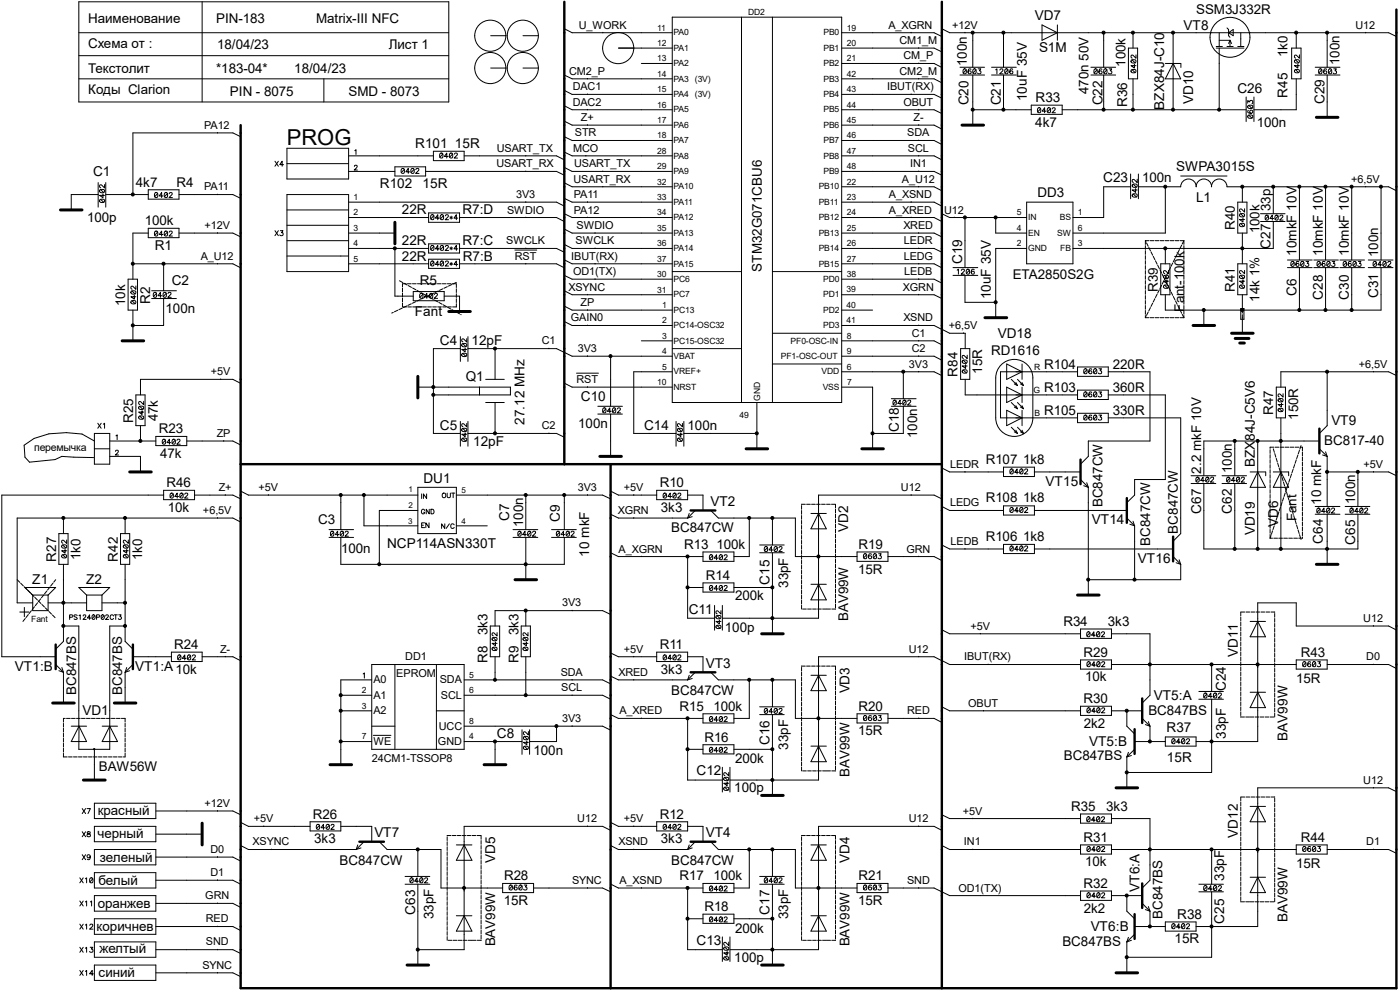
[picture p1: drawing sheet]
<svg xmlns="http://www.w3.org/2000/svg" width="297mm" height="210mm" viewBox="0 0 297 210" stroke-linecap="round" stroke-linejoin="round" font-family="sans-serif">
<defs><g id="words">
<text font-size="4.7" x="60.9" y="30.7">PROG</text>
<g font-size="2.9">
<text x="219.5" y="4.3">VD7</text>
<text x="220.4" y="11.1">S1M</text>
<text x="251.1" y="6.3">VT8</text>
<text x="205.4" y="22.4" transform="rotate(-90 205.4 22.4)">C20</text>
<text x="212.3" y="22.4" transform="rotate(-90 212.3 22.4)">C21</text>
<text x="217.8" y="21.5" transform="rotate(-90 217.8 21.5)">10uF 35V</text>
<text x="219.7" y="21.6">R33</text>
<text x="233.9" y="22.4" transform="rotate(-90 233.9 22.4)">C22</text>
<text x="239.1" y="22.7" transform="rotate(-90 239.1 22.7)">R36</text>
<text x="247" y="23.3" transform="rotate(-90 247 23.3)">BZX84J-C10</text>
<text x="253.2" y="22.1" transform="rotate(-90 253.2 22.1)">VD10</text>
<text x="262.5" y="19.6">C26</text>
<text x="273.1" y="20.7" transform="rotate(-90 273.1 20.7)">R45</text>
<text x="281" y="22.1" transform="rotate(-90 281 22.1)">C29</text>
<text x="219.6" y="26.8">4k7</text>
<text x="88.1" y="31.4">R101</text>
<text x="96.5" y="31.4">15R</text>
<text x="19.8" y="37.3">C1</text>
<text x="80.6" y="39.9">R102</text>
<text x="89.7" y="39.9">15R</text>
<text x="234.1" y="38.6">C23</text>
<text x="249.5" y="36.3">SWPA3015S</text>
<text x="85.3" y="45.5">22R</text>
<text x="98.1" y="45.5">R7:D</text>
<text x="253.7" y="42.9">L1</text>
<text x="32.9" y="53">R1</text>
<text x="85.3" y="52">22R</text>
<text x="98.1" y="52">R7:C</text>
<text x="269.5" y="52.7" transform="rotate(-90 269.5 52.7)">C27</text>
<text x="85.3" y="55.3">22R</text>
<text x="98.2" y="55.3">R7:B</text>
<text x="204.1" y="56.1" transform="rotate(-90 204.1 56.1)">C19</text>
<text x="275.1" y="54.3" transform="rotate(-90 275.1 54.3)">10mkF 10V</text>
<text x="280.6" y="54.3" transform="rotate(-90 280.6 54.3)">10mkF 10V</text>
<text x="286.2" y="54.3" transform="rotate(-90 286.2 54.3)">10mkF 10V</text>
<text x="31.8" y="64.4" transform="rotate(-90 31.8 64.4)">R2</text>
<text x="36.4" y="60.5">C2</text>
<text x="89.1" y="60.5">R5</text>
<text x="210.2" y="63.5" transform="rotate(-90 210.2 63.5)">10uF 35V</text>
<text x="275.1" y="62.7" transform="rotate(-90 275.1 62.7)">C6</text>
<text x="280.6" y="63.5" transform="rotate(-90 280.6 63.5)">C28</text>
<text x="286.2" y="63.5" transform="rotate(-90 286.2 63.5)">C30</text>
<text x="292.4" y="63.2" transform="rotate(-90 292.4 63.2)">C31</text>
<text x="88" y="67.1">Fant</text>
<text x="211.7" y="71.8">VD18</text>
<text x="93.3" y="73.3">C4</text>
<text x="100" y="73.3">12pF</text>
<text x="98.8" y="80.8">Q1</text>
<text x="123.2" y="85">C10</text>
<text x="93.3" y="91.3">C5</text>
<text x="100.4" y="94.5">12pF</text>
<text x="111.3" y="90.2" transform="rotate(-90 111.3 90.2)">27.12 MHz</text>
<text x="136.7" y="91.3">C14</text>
<text x="190.7" y="91.7" transform="rotate(-90 190.7 91.7)">C18</text>
<text x="282.4" y="90.3">VT9</text>
<text x="266.2" y="99.1" transform="rotate(-90 266.2 99.1)">BZX84J-C5V6</text>
<text x="89.8" y="102.5">DU1</text>
<text x="150.7" y="107.3">VT2</text>
<text x="221.8" y="103">VT15</text>
<text x="280.3" y="107.1" transform="rotate(-90 280.3 107.1)">10 mkF</text>
<text x="108" y="110.5" transform="rotate(-90 108 110.5)">C7</text>
<text x="118.8" y="110.8" transform="rotate(-90 118.8 110.8)">C9</text>
<text x="180" y="112.8" transform="rotate(-90 180 112.8)">VD2</text>
<text x="231.6" y="111.2">VT14</text>
<text x="254.8" y="109" transform="rotate(-90 254.8 109)">C67</text>
<text x="261.4" y="109" transform="rotate(-90 261.4 109)">C62</text>
<text x="266.2" y="113.6" transform="rotate(-90 266.2 113.6)">VD19</text>
<text x="271.1" y="111.8" transform="rotate(-90 271.1 111.8)">VD6</text>
<text x="82.1" y="116.2">NCP114ASN330T</text>
<text x="125" y="118.1" transform="rotate(-90 125 118.1)">10 mkF</text>
<text x="241.4" y="119.4">VT16</text>
<text x="280.6" y="115.4" transform="rotate(-90 280.6 115.4)">C64</text>
<text x="287.5" y="115.5" transform="rotate(-90 287.5 115.5)">C65</text>
<text x="6.9" y="124">Z1</text>
<text x="18.3" y="124">Z2</text>
<text x="163.3" y="124" transform="rotate(-90 163.3 124)">C15</text>
<text x="146.1" y="130.2">C11</text>
<text x="3.2" y="142.2">VT1:B</text>
<text x="28.7" y="142.2">VT1:A10k</text>
<text x="149.7" y="141.6">VT3</text>
<text x="262.6" y="139.4" transform="rotate(-90 262.6 139.4)">VD11</text>
<text x="180.3" y="147.1" transform="rotate(-90 180.3 147.1)">VD3</text>
<text x="244.8" y="148.5">VT5:A</text>
<text x="260.1" y="146.6" transform="rotate(-90 260.1 146.6)">C24</text>
<text x="17.5" y="151.7">VD1</text>
<text x="247.5" y="155.3">R37</text>
<text x="105.4" y="156.6">C8</text>
<text x="163.3" y="158" transform="rotate(-90 163.3 158)">C16</text>
<text x="231.1" y="158.3">VT5:B</text>
<text x="247.6" y="161.5">15R</text>
<text x="260.1" y="156.7" transform="rotate(-90 260.1 156.7)">33pF</text>
<text x="273.1" y="157.1" transform="rotate(-90 273.1 157.1)">BAV99W</text>
<text x="147.8" y="164.5">C12</text>
<text x="79.4" y="177.5">VT7</text>
<text x="149.7" y="177.5">VT4</text>
<text x="262.6" y="177.7" transform="rotate(-90 262.6 177.7)">VD12</text>
<text x="105.1" y="183.1" transform="rotate(-90 105.1 183.1)">VD5</text>
<text x="180.3" y="183.1" transform="rotate(-90 180.3 183.1)">VD4</text>
<text x="241.7" y="189.2" transform="rotate(-90 241.7 189.2)">VT6:A</text>
<text x="259.7" y="186.8" transform="rotate(-90 259.7 186.8)">33pF</text>
<text x="88.1" y="194" transform="rotate(-90 88.1 194)">C63</text>
<text x="163.3" y="194" transform="rotate(-90 163.3 194)">C17</text>
<text x="231.4" y="197.5">VT6:B</text>
<text x="249.8" y="194.9">R38</text>
<text x="259.7" y="196" transform="rotate(-90 259.7 196)">C25</text>
<text x="273.1" y="195.7" transform="rotate(-90 273.1 195.7)">BAV99W</text>
<text x="147.8" y="200.4">C13</text>
<text x="249.2" y="200.1">15R</text>
</g>
<g font-size="2.8">
<text x="18.7" y="5">Наименование</text>
<text x="45.8" y="5">PIN-183</text>
<text x="67.1" y="5">Matrix-III NFC</text>
<text x="253.7" y="2.9">SSM3J332R</text>
<text x="18.7" y="10.2">Схема от :</text>
<text x="46.1" y="10.5">18/04/23</text>
<text x="82.5" y="10.5">Лист 1</text>
<text x="18.7" y="15.4">Текстолит</text>
<text x="45.8" y="15.4">*183-04*</text>
<text x="62.4" y="15.4">18/04/23</text>
<text x="205.1" y="14" transform="rotate(-90 205.1 14)">100n</text>
<text x="238.8" y="14.2" transform="rotate(-90 238.8 14.2)">100k</text>
<text x="273.1" y="12.1" transform="rotate(-90 273.1 12.1)">1k0</text>
<text x="284.2" y="13.8" transform="rotate(-90 284.2 13.8)">100n</text>
<text x="18.7" y="20">Коды Clarion</text>
<text x="48.8" y="20.3">PIN - 8075</text>
<text x="74" y="20.3">SMD - 8073</text>
<text x="230.9" y="19.9" transform="rotate(-90 230.9 19.9)">470n 50V</text>
<text x="266.6" y="26.8">100n</text>
<text x="28.8" y="39.6">4k7</text>
<text x="37.4" y="39.6">R4</text>
<text x="220.1" y="41.9">DD3</text>
<text x="242.3" y="38.6">100n</text>
<text x="18.5" y="47.1">100p</text>
<text x="30.7" y="47.7">100k</text>
<text x="269.5" y="44.7" transform="rotate(-90 269.5 44.7)">33p</text>
<text x="262" y="48.8" transform="rotate(-90 262 48.8)">R40</text>
<text x="267.2" y="49.5" transform="rotate(-90 267.2 49.5)">100k</text>
<text x="161.6" y="57.6" transform="rotate(-90 161.6 57.6)">STM32G071CBU6</text>
<text x="214.8" y="59.2">ETA2850S2G</text>
<text x="292.4" y="54.6" transform="rotate(-90 292.4 54.6)">100n</text>
<text x="26.5" y="64.9" transform="rotate(-90 26.5 64.9)">10k</text>
<text x="245.7" y="61.9" transform="rotate(-90 245.7 61.9)">R39</text>
<text x="262" y="61.9" transform="rotate(-90 262 61.9)">R41</text>
<text x="267.2" y="64" transform="rotate(-90 267.2 64)">14k 1%</text>
<text x="35.1" y="66.4">100n</text>
<text x="251.2" y="66.1" transform="rotate(-90 251.2 66.1)">Fant-100k</text>
<text x="210.3" y="75.2">RD1616</text>
<text x="203.2" y="79.9" transform="rotate(-90 203.2 79.9)">R84</text>
<text x="208.4" y="79.2" transform="rotate(-90 208.4 79.2)">15R</text>
<text x="221.5" y="78.2">R104</text>
<text x="221.5" y="83.1">R103</text>
<text x="236.1" y="78.2">220R</text>
<text x="236.1" y="83.1">360R</text>
<text x="28.2" y="89.7" transform="rotate(-90 28.2 89.7)">R25</text>
<text x="33.5" y="89.4" transform="rotate(-90 33.5 89.4)">47k</text>
<text x="221.5" y="88">R105</text>
<text x="236.1" y="88">330R</text>
<text x="270.1" y="88.1" transform="rotate(-90 270.1 88.1)">R47</text>
<text x="275.4" y="89" transform="rotate(-90 275.4 89)">150R</text>
<text x="33.7" y="91.9">R23</text>
<text x="122.7" y="90.9">100n</text>
<text x="145.9" y="91.2">100n</text>
<text x="194.6" y="92.9" transform="rotate(-90 194.6 92.9)">100n</text>
<text x="280.9" y="94.5">BC817-40</text>
<text x="34" y="97.2">47k</text>
<text x="209.1" y="98.4">R107 1k8</text>
<text x="254.8" y="100.5" transform="rotate(-90 254.8 100.5)">2.2 mkF 10V</text>
<text x="261.4" y="100.3" transform="rotate(-90 261.4 100.3)">100n</text>
<text x="35.3" y="103.3">R46</text>
<text x="140" y="103.3">R10</text>
<text x="209.1" y="106.6">R108 1k8</text>
<text x="233.9" y="107.6" transform="rotate(-90 233.9 107.6)">BC847CW</text>
<text x="287.5" y="106.9" transform="rotate(-90 287.5 106.9)">100n</text>
<text x="35.6" y="108.6">10k</text>
<text x="67.5" y="111.2">C3</text>
<text x="111" y="111.8" transform="rotate(-90 111 111.8)">100n</text>
<text x="140.2" y="108.6">3k3</text>
<text x="142.4" y="112.8">BC847CW</text>
<text x="249.9" y="113.2" transform="rotate(-90 249.9 113.2)">BC847CW</text>
<text x="275.1" y="110.6" transform="rotate(-90 275.1 110.6)">Fant</text>
<text x="11.9" y="119.1" transform="rotate(-90 11.9 119.1)">R27</text>
<text x="17.1" y="118.8" transform="rotate(-90 17.1 118.8)">1k0</text>
<text x="25" y="119.1" transform="rotate(-90 25 119.1)">R42</text>
<text x="30.2" y="118.8" transform="rotate(-90 30.2 118.8)">1k0</text>
<text x="72.3" y="117.4">100n</text>
<text x="145.2" y="116.4">R13</text>
<text x="152" y="116.4">100k</text>
<text x="182.1" y="116.4">R19</text>
<text x="209.1" y="114.8">R106 1k8</text>
<text x="244" y="115.8" transform="rotate(-90 244 115.8)">BC847CW</text>
<text x="149.8" y="123">R14</text>
<text x="167.2" y="124.7" transform="rotate(-90 167.2 124.7)">33pF</text>
<text x="182.1" y="121.7">15R</text>
<text x="156" y="127.2">200k</text>
<text x="179.9" y="131.8" transform="rotate(-90 179.9 131.8)">BAV99W</text>
<text x="37" y="137.7">R24</text>
<text x="103.4" y="134.7" transform="rotate(-90 103.4 134.7)">3k3</text>
<text x="110" y="134.7" transform="rotate(-90 110 134.7)">3k3</text>
<text x="140" y="137.7">R11</text>
<text x="153.8" y="134.1">100p</text>
<text x="225.6" y="132.7">R34</text>
<text x="235" y="132.7">3k3</text>
<text x="103.4" y="140.5" transform="rotate(-90 103.4 140.5)">R8</text>
<text x="110" y="140.5" transform="rotate(-90 110 140.5)">R9</text>
<text x="140.2" y="142.9">3k3</text>
<text x="229.9" y="139.3">R29</text>
<text x="276" y="139.3">R43</text>
<text x="16.1" y="147.5" transform="rotate(-90 16.1 147.5)">BC847BS</text>
<text x="25.9" y="147.5" transform="rotate(-90 25.9 147.5)">BC847BS</text>
<text x="142.4" y="147.4">BC847CW</text>
<text x="229.9" y="149.1">R30</text>
<text x="230.2" y="144.5">10k</text>
<text x="275" y="144.9">15R</text>
<text x="144.2" y="150.7">R15</text>
<text x="151.4" y="150.7">100k</text>
<text x="182.1" y="156">15R</text>
<text x="182.1" y="150.7">R20</text>
<text x="229.9" y="154.3">2k2</text>
<text x="243.6" y="151.7">BC847BS</text>
<text x="113.2" y="160.2">100n</text>
<text x="149.4" y="157.3">R16</text>
<text x="156" y="161.9">200k</text>
<text x="167.2" y="159" transform="rotate(-90 167.2 159)">33pF</text>
<text x="225.7" y="161.2">BC847BS</text>
<text x="21" y="163.5">BAW56W</text>
<text x="180.2" y="164.8" transform="rotate(-90 180.2 164.8)">BAV99W</text>
<text x="20.7" y="173">красный</text>
<text x="66.4" y="173.7">R26</text>
<text x="140" y="173.7">R12</text>
<text x="155.8" y="168.1">100p</text>
<text x="227.2" y="172">R35</text>
<text x="234.7" y="172">3k3</text>
<text x="20.7" y="177.8">черный</text>
<text x="66.7" y="178.9">3k3</text>
<text x="140.2" y="178.9">3k3</text>
<text x="229.9" y="178.6">R31</text>
<text x="276" y="178.6">R44</text>
<text x="21.2" y="182.8">зеленый</text>
<text x="72.1" y="183.4">BC847CW</text>
<text x="142.4" y="183.4">BC847CW</text>
<text x="230.2" y="183.8">10k</text>
<text x="275" y="184.1">15R</text>
<text x="20.9" y="187.8">белый</text>
<text x="106.9" y="191.9">15R</text>
<text x="106.9" y="186.7">R28</text>
<text x="144.2" y="186.7">R17</text>
<text x="151.4" y="186.7">100k</text>
<text x="182.1" y="191.9">15R</text>
<text x="182.1" y="186.7">R21</text>
<text x="229.9" y="188.3">R32</text>
<text x="20.5" y="197.5">коричнев</text>
<text x="20.7" y="192.5">оранжев</text>
<text x="92" y="194.9" transform="rotate(-90 92 194.9)">33pF</text>
<text x="149.4" y="193.3">R18</text>
<text x="156" y="197.8">200k</text>
<text x="167.2" y="194.9" transform="rotate(-90 167.2 194.9)">33pF</text>
<text x="229.9" y="193.6">2k2</text>
<text x="246.6" y="194.9" transform="rotate(-90 246.6 194.9)">BC847BS</text>
<text x="21.1" y="202.3">желтый</text>
<text x="105" y="200.8" transform="rotate(-90 105 200.8)">BAV99W</text>
<text x="180.2" y="200.8" transform="rotate(-90 180.2 200.8)">BAV99W</text>
<text x="225.4" y="200.8">BC847BS</text>
<text x="20.9" y="207.3">синий</text>
<text x="155.8" y="204">100p</text>
</g>
<g font-size="2.3">
<text x="122.8" y="6.1">U_WORK</text>
<text x="188.5" y="6.1">A_XGRN</text>
<text x="190.8" y="9.3">CM1_M</text>
<text x="202" y="6.1">+12V</text>
<text x="287.6" y="6.1">U12</text>
<text x="120.7" y="15.9">CM2_P</text>
<text x="190.8" y="15.9">CM2_M</text>
<text x="191.6" y="12.6">CM_P</text>
<text x="121.5" y="19.1">DAC1</text>
<text x="121.5" y="22.4">DAC2</text>
<text x="188.2" y="19.1">IBUT(RX)</text>
<text x="191.6" y="22.4">OBUT</text>
<text x="43.3" y="27.3">PA12</text>
<text x="122" y="28.9">STR</text>
<text x="123.2" y="25.7">Z+</text>
<text x="192.5" y="28.9">SDA</text>
<text x="193.8" y="25.7">Z-</text>
<text x="105.3" y="35.5">USART_RX</text>
<text x="105.4" y="32.2">USART_TX</text>
<text x="121.6" y="32.2">MCO</text>
<text x="121.8" y="35.5">USART_TX</text>
<text x="192.6" y="32.2">SCL</text>
<text x="193.1" y="35.5">IN1</text>
<text x="43.3" y="40.4">PA11</text>
<text x="109.5" y="42">3V3</text>
<text x="121.7" y="38.7">USART_RX</text>
<text x="121.8" y="42">PA11</text>
<text x="188.6" y="42">A_XSND</text>
<text x="191.3" y="38.7">A_U12</text>
<text x="286.6" y="38.7">+6,5V</text>
<text x="107.6" y="45.3">SWDIO</text>
<text x="121.8" y="45.3">PA12</text>
<text x="188.6" y="45.3">A_XRED</text>
<text x="200.3" y="45.3">U12</text>
<text x="43.4" y="48.6">+12V</text>
<text x="107.4" y="51.8">SWCLK</text>
<text x="122.1" y="51.8">SWCLK</text>
<text x="122.3" y="48.6">SWDIO</text>
<text x="191.6" y="48.6">XRED</text>
<text x="191.8" y="51.8">LEDR</text>
<text x="42.6" y="55.1">A_U12</text>
<text x="109.2" y="55.1">RST</text>
<text x="121.2" y="55.1">IBUT(RX)</text>
<text x="121.6" y="58.4">OD1(TX)</text>
<text x="191.7" y="55.1">LEDG</text>
<text x="191.9" y="58.4">LEDB</text>
<text x="120.6" y="61.6">XSYNC</text>
<text x="123.1" y="64.9">ZP</text>
<text x="191.6" y="61.6">XGRN</text>
<text x="121.1" y="68.2">GAIN0</text>
<text x="191.6" y="68.2">XSND</text>
<text x="193.4" y="71.4">C1</text>
<text x="201.3" y="69.8">+6,5V</text>
<text x="114.9" y="73.1">C1</text>
<text x="122.6" y="74.7">3V3</text>
<text x="192.8" y="78">3V3</text>
<text x="193.4" y="74.7">C2</text>
<text x="288.3" y="78">+6,5V</text>
<text x="44.7" y="79.6">+5V</text>
<text x="122.3" y="81.2">RST</text>
<text x="46" y="92.7">ZP</text>
<text x="114.9" y="91.1">C2</text>
<text x="201.6" y="99.2">LEDR</text>
<text x="289.3" y="99.2">+5V</text>
<text x="46.4" y="104.1">Z+</text>
<text x="54.8" y="104.1">+5V</text>
<text x="122.6" y="104.1">3V3</text>
<text x="132.3" y="104.1">+5V</text>
<text x="191.1" y="104.1">U12</text>
<text x="201.5" y="107.4">LEDG</text>
<text x="43.1" y="109.1">+6,5V</text>
<text x="131.1" y="109.1">XGRN</text>
<text x="131.2" y="117.2">A_XGRN</text>
<text x="192.3" y="117.2">GRN</text>
<text x="201.7" y="115.6">LEDB</text>
<text x="119.3" y="128.7">3V3</text>
<text x="289.2" y="131.9">U12</text>
<text x="205.9" y="133.6">+5V</text>
<text x="46.7" y="138.5">Z-</text>
<text x="84.1" y="143.7">EPROM</text>
<text x="86" y="140.1">DD1</text>
<text x="119" y="143.4">SDA</text>
<text x="131.2" y="143.4">XRED</text>
<text x="132.3" y="138.5">+5V</text>
<text x="192.8" y="138.5">U12</text>
<text x="204.6" y="140.1">IBUT(RX)</text>
<text x="289.9" y="140.1">D0</text>
<text x="79.2" y="145">A0</text>
<text x="79.2" y="148.3">A1</text>
<text x="93.3" y="145">SDA</text>
<text x="93.6" y="148.3">SCL</text>
<text x="119.1" y="146.6">SCL</text>
<text x="205.4" y="149.9">OBUT</text>
<text x="79.2" y="151.6">A2</text>
<text x="93.1" y="154.8">UCC</text>
<text x="119.3" y="153.2">3V3</text>
<text x="131.4" y="151.6">A_XRED</text>
<text x="192.4" y="151.6">RED</text>
<text x="78.9" y="161.7">24CM1-TSSOP8</text>
<text x="79.2" y="158.1">WE</text>
<text x="92.9" y="158.1">GND</text>
<text x="289.2" y="166.2">U12</text>
<text x="43.4" y="171.2">+12V</text>
<text x="204.3" y="172.8">+5V</text>
<text x="53.6" y="179.3">XSYNC</text>
<text x="53.8" y="174.4">+5V</text>
<text x="122.5" y="174.4">U12</text>
<text x="131.2" y="179.3">XSND</text>
<text x="132.3" y="174.4">+5V</text>
<text x="192.8" y="174.4">U12</text>
<text x="204.5" y="179.3">IN1</text>
<text x="289.9" y="179.3">D1</text>
<text x="44.7" y="181">D0</text>
<text x="44.7" y="185.8">D1</text>
<text x="43.6" y="190.8">GRN</text>
<text x="121.4" y="187.5">SYNC</text>
<text x="131.4" y="187.5">A_XSND</text>
<text x="192.4" y="187.5">SND</text>
<text x="203.3" y="189.1">OD1(TX)</text>
<text x="43.7" y="195.7">RED</text>
<text x="43.7" y="200.6">SND</text>
<text x="42.9" y="205.5">SYNC</text>
</g>
<text font-size="2.2" x="7.2" y="95.7">перемычка</text>
<g font-size="1.8">
<text x="158.7" y="3.2">DD2</text>
<text x="139.4" y="9.7">12</text>
<text x="139.4" y="6.5">11</text>
<text x="142.9" y="10.8">PA1</text>
<text x="142.9" y="7.5">PA0</text>
<text x="174.7" y="10.8">PB1</text>
<text x="174.7" y="7.5">PB0</text>
<text x="179.7" y="9.7">20</text>
<text x="179.7" y="6.5">19</text>
<text x="139.4" y="16.3">14</text>
<text x="139.4" y="13">13</text>
<text x="142.9" y="17.3">PA3 (3V)</text>
<text x="142.9" y="14.1">PA2</text>
<text x="174.7" y="17.3">PB3</text>
<text x="174.7" y="14.1">PB2</text>
<text x="179.7" y="16.3">42</text>
<text x="179.7" y="13">21</text>
<text x="139.4" y="19.6">15</text>
<text x="139.4" y="22.8">16</text>
<text x="142.9" y="20.6">PA4 (3V)</text>
<text x="142.9" y="23.8">PA5</text>
<text x="174.7" y="20.6">PB4</text>
<text x="174.7" y="23.8">PB5</text>
<text x="179.7" y="19.6">43</text>
<text x="179.7" y="22.8">44</text>
<text x="139.4" y="29.3">18</text>
<text x="139.4" y="26.1">17</text>
<text x="142.9" y="27.1">PA6</text>
<text x="174.7" y="27.1">PB6</text>
<text x="179.7" y="29.3">46</text>
<text x="179.7" y="26.1">45</text>
<text x="139.4" y="32.6">28</text>
<text x="139.4" y="35.9">29</text>
<text x="142.9" y="30.4">PA7</text>
<text x="142.9" y="33.7">PA8</text>
<text x="174.7" y="30.4">PB7</text>
<text x="174.7" y="33.7">PB8</text>
<text x="179.7" y="32.6">47</text>
<text x="179.7" y="35.9">48</text>
<text x="139.4" y="39.2">32</text>
<text x="142.9" y="40.2">PA10</text>
<text x="142.9" y="36.9">PA9</text>
<text x="173.7" y="40.2">PB10</text>
<text x="174.7" y="36.9">PB9</text>
<text x="179.7" y="39.2">22</text>
<text x="75" y="42.4">1</text>
<text x="75" y="45.7">2</text>
<text x="139.4" y="45.7">34</text>
<text x="139.4" y="42.4">33</text>
<text x="142.9" y="46.7">PA12</text>
<text x="142.9" y="43.5">PA11</text>
<text x="173.7" y="46.7">PB12</text>
<text x="173.7" y="43.5">PB11</text>
<text x="179.7" y="45.7">24</text>
<text x="179.7" y="42.4">23</text>
<text x="215.7" y="45.7">5</text>
<text x="218.1" y="46.7">IN</text>
<text x="224.8" y="46.7">BS</text>
<text x="228.7" y="45.7">1</text>
<text x="75" y="49">3</text>
<text x="75" y="52.2">4</text>
<text x="139.4" y="49">35</text>
<text x="139.4" y="52.2">36</text>
<text x="142.9" y="50">PA13</text>
<text x="142.9" y="53.3">PA14</text>
<text x="173.7" y="50">PB13</text>
<text x="173.7" y="53.3">PB14</text>
<text x="179.7" y="49">25</text>
<text x="179.7" y="52.2">26</text>
<text x="215.7" y="52.2">2</text>
<text x="215.7" y="49">4</text>
<text x="218.1" y="53.3">GND</text>
<text x="218.1" y="50">EN</text>
<text x="224.3" y="50">SW</text>
<text x="224.9" y="53.3">FB</text>
<text x="228.7" y="52.2">3</text>
<text x="228.7" y="49">6</text>
<text x="75" y="55.5">5</text>
<text x="139.4" y="58.8">30</text>
<text x="139.4" y="55.5">37</text>
<text x="142.9" y="59.8">PC6</text>
<text x="142.9" y="56.6">PA15</text>
<text x="173.7" y="56.6">PB15</text>
<text x="174.6" y="59.8">PD0</text>
<text x="179.7" y="58.7">38</text>
<text x="179.7" y="55.5">27</text>
<text x="139.4" y="62.1">31</text>
<text x="140.5" y="65.3">1</text>
<text x="142.9" y="63.1">PC7</text>
<text x="174.6" y="63.1">PD1</text>
<text x="179.6" y="65.3">40</text>
<text x="179.6" y="62">39</text>
<text x="140.5" y="68.6">2</text>
<text x="140.5" y="71.8">3</text>
<text x="142.9" y="69.6">PC14-OSC32</text>
<text x="142.9" y="66.3">PC13</text>
<text x="174.6" y="69.6">PD3</text>
<text x="174.6" y="66.3">PD2</text>
<text x="179.6" y="68.5">41</text>
<text x="179.7" y="71.8">8</text>
<text x="140.5" y="75.1">4</text>
<text x="142.9" y="76.2">VBAT</text>
<text x="142.9" y="72.9">PC15-OSC32</text>
<text x="165.7" y="76.2">PF1-OSC-OUT</text>
<text x="167.7" y="72.9">PF0-OSC-IN</text>
<text x="179.7" y="75.1">9</text>
<text x="139.4" y="81.7">10</text>
<text x="140.5" y="78.4">5</text>
<text x="142.9" y="82.7">NRST</text>
<text x="142.9" y="79.4">VREF+</text>
<text x="174.3" y="79.4">VDD</text>
<text x="174.5" y="82.7">VSS</text>
<text x="179.7" y="78.4">6</text>
<text x="179.7" y="81.6">7</text>
<text x="219.3" y="83.4">G</text>
<text x="219.4" y="78.4">R</text>
<text x="156.9" y="88.6">49</text>
<text x="161.2" y="85" transform="rotate(-90 161.2 85)">GND</text>
<text x="219.5" y="88.3">B</text>
<text x="6.6" y="132">Fant</text>
<text x="99.6" y="143.8">5</text>
<text x="76.8" y="147">2</text>
<text x="99.6" y="147">6</text>
<text x="76.8" y="150.3">3</text>
<text x="99.6" y="153.6">8</text>
<text x="76.8" y="156.8">7</text>
<text x="99.6" y="156.8">4</text>
</g>
<g font-size="1.7">
<text x="86.7" y="107.7">2</text>
<text x="86.7" y="104.4">1</text>
<text x="97.9" y="104.6">5</text>
<text x="86.6" y="111.1">3</text>
<text x="97.9" y="111.1">4</text>
</g>
</g></defs>
<g fill="none" stroke="#000" stroke-width=".21">
<path d="M16.7 16.7h78.5M16.7 6.9h78.5M16.7 .4h78.5v21.2h-78.5zM16.7 11.8h78.5M42.9 .4v21.2M68.7 16.7v4.9M104.1 14.4h3.3M104.1 7.6h3.3M111 14.4h3.2M111 7.6h3.2M119.7 19.2l1.7 .8h21.2M119.7 15.9l1.7 .8h21.2"/>
<path d="M119.7 6.1l1.7 .8h21.2M124.6 16.6v.1M124.6 19.9v.1M127.9 6.9h.1M131.2 10.2h11.4M136.1 13.5h6.5M142.6 3.6h36v81.8h-36zM157.3 3.6v81.8M163.9 3.6v81.8M178.6 16.7h19.6l1.6 .9M178.6 13.5h19.6l1.6 .8M178.6 10.2h19.6l1.6 .8"/>
<path d="M178.6 6.9h19.6l1.6 .8M193.3 6.9h.1M193.3 19.9v.1M194.9 10.1v.1M194.9 13.4v.1M194.9 16.6v.1M199.8 6.1l1.7 .8h93.1l1.6 .8M203.7 14.3h5.2M203.7 15.9h5.2M204.5 14.6h.1a.56 .56 0 0 1 .4 .5 .56 .56 0 0 1-.4 .6l-.3-.2zM204.7 6.9h.1M205 14.8l-.7 .7"/>
<path d="M206 14.7v-.1a.49 .49 0 0 0-.6 .5 .49 .49 0 0 0 .5 .5 .34 .34 0 0 0 0-.6 .34 .34 0 0 0-.5 .3M206.4 6.9v7.4M206.4 15.9v10.6M206.5 14.6h.2a.56 .56 0 0 1 .4 .5 .56 .56 0 0 1-.4 .6l-.3-.2zM207.1 14.8l-.7 .7M207.5 14.6h.6l-.3 .4a.35 .35 0 0 1 .3 .5 .35 .35 0 0 1-.6 .1l-.1-.1M210.4 14.3h5.2M210.4 15.9h5.2M211.2 14.8l.3-.2v1.1M212.1 14.9l.2-.3 .4 .1v.3l-.6 .7h.7M212.9 6.9v7.4M212.9 15.9v7.4"/>
<path d="M213.3 14.6h.2a.56 .56 0 0 1 .4 .5 .56 .56 0 0 1-.4 .6l-.3-.2zM213.8 14.8l-.6 .7M214.8 14.7v-.1a.49 .49 0 0 0-.6 .5 .49 .49 0 0 0 .6 .5 .34 .34 0 0 0-.1-.6 .34 .34 0 0 0-.5 .3M221.1 5.3l3.2 1.6-3.2 1.7zM224.3 5.3v3.3M231.4 14.3h5.3M231.4 15.9h5.3M232.2 14.6h.2a.56 .56 0 0 1 .4 .5 .56 .56 0 0 1-.4 .6l-.3-.2zM232.7 14.8l-.6 .7M233.8 14.7l-.1-.1a.49 .49 0 0 0-.6 .5 .49 .49 0 0 0 .6 .5 .34 .34 0 0 0-.1-.6 .34 .34 0 0 0-.5 .3M234.1 6.9v7.4M234.1 15.9v7.4"/>
<path d="M234.3 14.6h.2a.56 .56 0 0 1 .4 .5 .56 .56 0 0 1-.4 .6l-.3-.2zM234.8 14.8l-.6 .7M235.3 14.6h.5l-.3 .4a.35 .35 0 0 1 .4 .5 .35 .35 0 0 1-.6 .1l-.1-.1M239.4 10.2h1.9v6.5h-1.9zM240 14.9l.8-.1 .2 .2a.52 .52 0 0 1-.6 .5 .52 .52 0 0 1-.4-.6zM240 12.8l.8-.1 .2 .3a.52 .52 0 0 1-.6 .4 .52 .52 0 0 1-.4-.6zM240.2 14.8l.6 .6M240.2 12.7l.6 .6M240.4 6.9v3.3M240.4 16.7v6.6M240.7 13.6v.8l-.8-.5h1.1M241 11.6v.8l-.6-.7h-.4l-.1 .4 .3 .2"/>
<path d="M247.2 13.5h3.3M248.9 13.5l1.6 3.2h-3.3zM248.9 6.9v16.4M250.5 13.5v.8M258 10.2h5.9M258 9.9h1.3M258.7 6.9v3M258.7 10.2v13.1M258.7 8.6h2.2M260.3 9.9h1.3M260.3 5.9l.3 .4v1.3l.3 .3M260.6 6.9l1-.6v1.3z"/>
<path d="M260.9 8.6v1.3M260.9 8.6l-.3 .6M260.9 8.6l.4 .6M262.6 9.9h1.3M263.2 6.9v3M274 10.2h2v6.5h-2zM274.7 14.9l.8-.1 .2 .2a.52 .52 0 0 1-.6 .5 .52 .52 0 0 1-.4-.6zM274.7 12.8l.8-.1 .2 .3a.52 .52 0 0 1-.6 .4 .52 .52 0 0 1-.4-.6zM274.8 14.8l.7 .6M274.8 12.7l.7 .6M275 16.7v6.6h-9M275 6.9v3.3"/>
<path d="M275.3 13.6v.8l-.7-.5h1.1M275.7 11.6v.8l-.7-.7h-.3l-.1 .4 .3 .2M279 14.3h5.3M279 15.9h5.3M279.9 14.6h.2a.56 .56 0 0 1 .4 .5 .56 .56 0 0 1-.4 .6l-.3-.2zM280.4 14.8l-.6 .7M281.4 14.7v-.1a.49 .49 0 0 0-.6 .5 .49 .49 0 0 0 .5 .5 .34 .34 0 0 0 0-.6 .34 .34 0 0 0-.5 .3M281.6 6.9v7.4M281.6 15.9v9M282 14.6h.2a.56 .56 0 0 1 .3 .5 .56 .56 0 0 1-.3 .6l-.3-.2zM282.5 14.8l-.6 .7M283 14.6h.5l-.3 .4a.35 .35 0 0 1 .3 .5 .35 .35 0 0 1-.5 .1l-.2-.1"/>
<path d="M289.7 6.9h.1M20.8 38.7v5.2M22.2 39.2v.7l-.7-.7h-.3l-.1 .4 .3 .2M22.4 38.7v5.2M46.1 28.1v.1M51.1 29l-1.7-.8h-21.2v13.1M58.3 34.2l.8 1.1M59.1 34.2l-.8 1.1M60.2 34.9h-.8l.5-.7v1.1M60.9 31.5h13.1v6.5h-13.1zM60.9 34.7h13.1M74 33.1h17.9"/>
<path d="M74 36.4h9.8M75.2 35.3a.3 .3 0 0 1 .3-.3 .3 .3 0 0 1 .3 .3l-.7 .8h.7M75.3 32l.2-.3v1.1M83.8 35.4h6.5v1.9h-6.5zM85.3 35.8l.1-.1a.56 .56 0 0 1 .4 .6 .56 .56 0 0 1-.4 .5l-.3-.2zM85.8 35.9l-.7 .7M86.9 36.4h-.8l.5-.7v1.1M87.3 35.8l.2-.1a.56 .56 0 0 1 .4 .6 .56 .56 0 0 1-.4 .5l-.3-.2zM87.8 35.9l-.6 .7M88.2 36l.2-.3 .4 .1v.4l-.6 .6h.7M90.3 36.4h27.8l1.6 .8M91.9 32.1h6.6v2h-6.6z"/>
<path d="M93.4 32.5h.2a.56 .56 0 0 1 .4 .5 .56 .56 0 0 1-.4 .5l-.3-.1zM93.9 32.7l-.6 .7M95.1 33.2h-.8l.5-.7v1M95.5 32.5h.2a.56 .56 0 0 1 .4 .5 .56 .56 0 0 1-.4 .5l-.3-.1zM96 32.7l-.6 .7M96.4 32.7l.2-.2 .4 .1v.3l-.6 .6h.7M98.5 33.1h19.6l1.6 .8M111.5 33v.1M111.5 36.3v.1M119.7 32.3l1.7 .8h21.2M119.7 29l1.7 .8h21.2M119.7 25.7l1.7 .8h21.2"/>
<path d="M119.7 22.4l1.7 .9h21.2M119.7 35.5l1.7 .9h21.2M119.7 38.8l1.7 .8h21.2M124.3 29.7v.1M124.3 33v.1M124.6 23.2v.1M124.6 26.5h.1M127.9 36.3v.1M127.9 39.5v.1M178.6 33.1h19.6l1.6 .8M178.6 29.8h19.6l1.6 .8M178.6 26.5h19.6l1.6 .9"/>
<path d="M178.6 23.3h19.6l1.6 .8M178.6 20h19.6l1.6 .8M178.6 39.6h19.6l1.6 .9M178.6 36.4h19.6l1.6 .8M194.9 23.2v.1M194.9 26.5h.1M194.9 29.7v.1M194.9 33v.1M194.9 36.3v.1M194.9 39.5v.1M206.4 23.3h12.4M218.8 22.3h6.5v2h-6.5z"/>
<path d="M220.3 22.9h.1a.56 .56 0 0 1 .4 .5 .56 .56 0 0 1-.4 .5l-.3-.2zM220.8 23.1l-.7 .6M221.9 23.6h-.8l.5-.7v1M222.3 22.9h.2a.56 .56 0 0 1 .4 .5 .56 .56 0 0 1-.4 .5l-.3-.2zM222.8 23.1l-.6 .6M223.2 23.1l.2-.2h.4v.4l-.6 .6h.7M225.3 23.3h39.1M239.9 39.6h-5.8v6.5h-6.5M239.9 36.9v5.3M240.2 39.2l.9-.1 .2 .2a.52 .52 0 0 1-.6 .5 .52 .52 0 0 1-.5-.6zM240.4 39.1l.7 .6M241.3 38v.7l-.7-.6h-.3l-.1 .4 .3 .2"/>
<path d="M241.5 39.6h9a1.65 1.65 0 0 1 1.6-1.6 1.65 1.65 0 0 1 1.7 1.6M241.5 36.9v5.3M247.2 39.6v9.8h-19.6M250.5 37.3h9.8M253.7 39.6a1.65 1.65 0 0 1 1.7-1.6 1.65 1.65 0 0 1 1.6 1.6M257 39.6a1.65 1.65 0 0 1 1.7-1.6 1.65 1.65 0 0 1 1.6 1.6h34.3l1.6 .9M263.6 39.6v3.3M264.4 20.6v5.2M264.7 21.9v-.6l.4 .3a.35 .35 0 0 1 .5-.3 .35 .35 0 0 1 .1 .6l-.1 .1M264.8 24.5l.8-.1 .2 .3a.52 .52 0 0 1-.6 .4 .52 .52 0 0 1-.4-.6zM264.8 22.4h.8l.2 .2a.52 .52 0 0 1-.6 .4 .52 .52 0 0 1-.4-.6zM264.8 23.4v.1a.49 .49 0 0 0 .4 .5 .49 .49 0 0 0 .5-.5 .34 .34 0 0 0-.6 0 .34 .34 0 0 0 .3 .5"/>
<path d="M264.9 24.4l.7 .7M264.9 22.4l.7 .6M266 20.6v5.2M270.1 39.6v5.7M275.7 39.6v15.6M281.2 39.6v15.6M286.8 39.6v15.6M289.7 39.5v.1M293 39.6v15.6M20.8 41.3h-5.7v3.2M21.2 42.4l.8-.1 .2 .2a.52 .52 0 0 1-.6 .5 .52 .52 0 0 1-.4-.6zM21.2 40.3l.8-.1 .2 .3a.52 .52 0 0 1-.6 .4 .52 .52 0 0 1-.4-.6z"/>
<path d="M21.3 42.3l.7 .6M21.3 40.2l.7 .7M21.8 41.1v.9l-.7-.6h1.1M22.4 41.3h9.1M27.2 59.2h2v6.6h-2zM28.2 56h21.2l1.7 .8M31.5 49.4h-3.3v9.8M31.5 40.3h6.5v1.9h-6.5zM31.5 48.4h6.5v2h-6.5zM32.9 49.1l.2-.1a.56 .56 0 0 1 .4 .6 .56 .56 0 0 1-.4 .5l-.3-.2zM32.9 40.9h.2a.56 .56 0 0 1 .4 .5 .56 .56 0 0 1-.4 .5l-.3-.2zM33.4 49.2l-.6 .7"/>
<path d="M33.4 41.1l-.6 .6M34.6 49.7h-.8l.5-.7v1.1M34.6 41.6h-.8l.5-.7v1M34.7 56v5.7M35 49.1l.2-.1a.56 .56 0 0 1 .4 .6 .56 .56 0 0 1-.4 .5l-.3-.2zM35 40.9h.2a.56 .56 0 0 1 .4 .5 .56 .56 0 0 1-.4 .5l-.3-.2zM35.5 49.2l-.6 .7M35.5 41.1l-.6 .6M35.9 49.3l.2-.3 .4 .1v.3l-.6 .7h.7M35.9 41.1l.2-.2h.4v.4l-.6 .6h.7M38 49.4h11.4l1.7 .8M38 41.3h11.4l1.7 .8"/>
<path d="M46.1 41.2v.1M46.1 49.4h.1M46.1 55.9v.1M58.3 48.9l.8 1.1M59.1 48.9l-.8 1.1M59.5 48.9h.5l-.3 .5a.35 .35 0 0 1 .3 .4 .35 .35 0 0 1-.5 .2l-.1-.2M60.9 41.3h13.1v16.3h-13.1zM60.9 44.5h13.1M60.9 47.8h13.1M60.9 51.1h13.1M60.9 54.3h13.1M74 42.9h44.1l1.6 .8"/>
<path d="M74 46.1h16.9M74 56h16.9M74 49.4h9.8M74 52.7h16.9M83.8 52.7v10.1h3.9M90.9 45.2h6.6v2h-6.6zM90.9 51.7h6.6v2h-6.6zM90.9 55h6.6v1.9h-6.6zM91.5 55.4h.2a.56 .56 0 0 1 .4 .5 .56 .56 0 0 1-.4 .5l-.3-.1zM91.5 52.1h.2a.56 .56 0 0 1 .4 .5 .56 .56 0 0 1-.4 .5l-.3-.1zM91.5 45.6h.2a.56 .56 0 0 1 .4 .5 .56 .56 0 0 1-.4 .5l-.3-.2zM92 55.6l-.6 .7"/>
<path d="M92 52.3l-.6 .7M92 45.8l-.6 .6M93.2 56.1h-.8l.5-.7v1M93.2 52.8h-.8l.5-.7v1M93.2 46.3h-.8l.5-.7v1M93.6 55.4h.1a.56 .56 0 0 1 .4 .5 .56 .56 0 0 1-.4 .5l-.3-.1zM93.6 52.1h.1a.56 .56 0 0 1 .4 .5 .56 .56 0 0 1-.4 .5l-.3-.1zM93.6 45.6h.1a.56 .56 0 0 1 .4 .5 .56 .56 0 0 1-.4 .5l-.3-.2zM94.1 55.6l-.7 .7M94.1 52.3l-.7 .7M94.1 45.8l-.7 .6M94.5 55.6l.2-.2 .4 .1v.3l-.7 .6h.8"/>
<path d="M94.5 52.3l.2-.2 .4 .1v.3l-.7 .6h.8M94.5 45.8l.2-.2h.4v.4l-.7 .6h.8M95.5 55.8l.5 .3M95.5 52.5l.5 .3M95.5 46l.5 .3M95.7 45.8v.7M95.7 52.4v.6M95.7 55.7v.6M96 55.8l-.5 .3M96 52.5l-.5 .3M96 46l-.5 .3M97.1 56.1h-.8l.5-.7v1"/>
<path d="M97.1 52.8h-.8l.5-.7v1M97.1 46.3h-.8l.5-.7v1M97.5 56h20.6l1.6 .8M97.5 52.7h20.6l1.6 .8M97.5 46.1h20.6l1.6 .9M109.2 53h4.7M111.5 42.8v.1M111.5 46.1h.1M111.5 52.6v.1M111.5 55.9v.1M119.7 45.3l1.7 .8h21.2M119.7 42.1l1.7 .8h21.2"/>
<path d="M119.7 55.1l1.7 .9h21.2M119.7 48.6l1.7 .8h21.2M119.7 51.9l1.7 .8h21.2M119.7 58.4l1.7 .8h21.2M124.6 42.8v.1M124.6 46.1h.1M126.2 49.4h.1M126.2 52.6v.1M126.2 55.9v.1M126.2 59.1v.1M142.6 57.6h14.7M163.9 57.6h14.7"/>
<path d="M178.6 46.1h19.6l1.6 .9M178.6 42.9h19.6l1.6 .8M178.6 59.2h19.6l1.6 .9M178.6 56h19.6l1.6 .8M178.6 52.7h19.6l1.6 .8M178.6 49.4h19.6l1.6 .8M193.3 42.8v.1M193.3 46.1h.1M194.9 49.4h.1M194.9 52.6v.1M194.9 55.9v.1M194.9 59.1v.1"/>
<path d="M199.8 45.3l1.7 .8h16.3M202.2 56.8h5.2M202.2 58.4h5.2M202.4 46.1h.1M203.1 57.3l.2-.2v1.1M204 57.4l.2-.3 .4 .1v.3l-.7 .7h.7M204.7 46.1v10.7M204.7 58.4v5.7h6.5M205.1 57.2l.2-.1a.56 .56 0 0 1 .4 .5 .56 .56 0 0 1-.4 .6l-.3-.2zM205.7 57.3l-.7 .7M206.7 57.2l-.1-.1a.49 .49 0 0 0-.6 .5 .49 .49 0 0 0 .6 .5 .34 .34 0 0 0-.1-.6 .34 .34 0 0 0-.5 .3M211.2 46.1v3.3h6.6"/>
<path d="M217.8 42.9h9.8v13.1h-9.8zM217.8 52.7h-6.6v14.7M240.2 41.2l.9-.1 .2 .3a.52 .52 0 0 1-.6 .4 .52 .52 0 0 1-.5-.6zM240.4 41.1l.7 .7M240.9 40v.8l-.7-.5h1.1M246.3 56h1.9v6.5h-1.9zM246.9 58.5l.8-.1 .2 .3a.52 .52 0 0 1-.6 .4 .52 .52 0 0 1-.4-.6zM247.1 58.4l.6 .7M247.2 52.7v3.3M247.6 59.4v.8l-.8-.6h1.1M247.9 57.4v.7l-.6-.7h-.4l-.1 .4 .3 .2M262.6 56h1.9v6.5h-1.9z"/>
<path d="M262.6 42.9h1.9v6.5h-1.9zM263 47.5l.9-.1 .1 .3a.52 .52 0 0 1-.6 .4 .52 .52 0 0 1-.4-.6zM263 45.4l.9-.1 .1 .3a.52 .52 0 0 1-.6 .4 .52 .52 0 0 1-.4-.6zM263 58.5l.9-.1 .1 .3a.52 .52 0 0 1-.6 .4 .52 .52 0 0 1-.4-.6zM263.2 47.4l.7 .6M263.2 45.3l.7 .7M263.2 58.4l.7 .7M263.6 49.4v6.6M263.7 46.3v.8l-.7-.5h1M263.7 59.4v.8l-.7-.6h1M264 44.3v.7l-.6-.6h-.3l-.1 .3 .2 .3M264 57.4v.7l-.6-.7h-.3l-.1 .4 .2 .2"/>
<path d="M267.4 45.3h5.2M267.4 47h5.2M268.6 45.7l.1-.1a.56 .56 0 0 1 .4 .6 .56 .56 0 0 1-.4 .5l-.3-.2zM269.1 45.8l-.7 .7M270.1 47v5.7h-42.5M270.2 46.4h-.8l.5-.8v1.1M270.6 45.7l.2-.1a.56 .56 0 0 1 .4 .6 .56 .56 0 0 1-.4 .5l-.3-.2zM271.1 45.8l-.6 .7M271.5 45.9l.2-.3 .4 .1v.4l-.6 .6h.7M273.1 55.2h5.3M273.1 56.8h5.3M274 55.5h.2a.56 .56 0 0 1 .4 .5 .56 .56 0 0 1-.4 .5l-.3-.2z"/>
<path d="M274.5 55.7l-.6 .6M275.5 55.6v-.1a.49 .49 0 0 0-.6 .5 .49 .49 0 0 0 .6 .5 .34 .34 0 0 0-.1-.6 .34 .34 0 0 0-.5 .3M275.7 56.8v9M276.1 55.5h.2a.56 .56 0 0 1 .4 .5 .56 .56 0 0 1-.4 .5l-.3-.2zM276.6 55.7l-.6 .6M277.1 55.5h.5l-.3 .4a.35 .35 0 0 1 .3 .5 .35 .35 0 0 1-.5 .1l-.2-.2M278.7 55.2h5.2M278.7 56.8h5.2M279.6 55.5h.1a.56 .56 0 0 1 .4 .5 .56 .56 0 0 1-.4 .5l-.3-.2zM280.1 55.7l-.7 .6M281.1 55.6v-.1a.49 .49 0 0 0-.6 .5 .49 .49 0 0 0 .5 .5 .34 .34 0 0 0 0-.6 .34 .34 0 0 0-.5 .3M281.2 56.8v9"/>
<path d="M281.6 55.5h.2a.56 .56 0 0 1 .4 .5 .56 .56 0 0 1-.4 .5l-.3-.2zM282.2 55.7l-.7 .6M282.6 55.5h.6l-.3 .4a.35 .35 0 0 1 .3 .5 .35 .35 0 0 1-.6 .1l-.1-.2M284.3 55.2h5.2M284.3 56.8h5.2M285.1 55.5h.2a.56 .56 0 0 1 .4 .5 .56 .56 0 0 1-.4 .5l-.3-.2zM285.6 55.7l-.6 .6M286.6 55.6v-.1a.49 .49 0 0 0-.6 .5 .49 .49 0 0 0 .6 .5 .34 .34 0 0 0-.1-.6 .34 .34 0 0 0-.5 .3M286.8 56.8v9M287.2 55.5h.2a.56 .56 0 0 1 .3 .5 .56 .56 0 0 1-.3 .5l-.3-.2zM287.7 55.7l-.6 .6M288.2 55.5h.5l-.3 .4a.35 .35 0 0 1 .3 .5 .35 .35 0 0 1-.5 .1l-.2-.2"/>
<path d="M290.3 55.2h5.2M290.3 56.8h5.2M291.5 55.5h.1a.56 .56 0 0 1 .4 .5 .56 .56 0 0 1-.4 .5l-.3-.2zM292 55.7l-.7 .6M293 56.8v9h-45.8v-3.3M293.1 56.2h-.8l.5-.7v1M293.5 55.5h.2a.56 .56 0 0 1 .4 .5 .56 .56 0 0 1-.4 .5l-.3-.2zM294 55.7l-.6 .6M294.4 55.7l.2-.2h.4v.4l-.6 .6h.7M27.8 63.9l.9-.1 .1 .3a.52 .52 0 0 1-.6 .4 .52 .52 0 0 1-.4-.6zM27.8 61.8l.9-.1 .1 .3a.52 .52 0 0 1-.6 .4 .52 .52 0 0 1-.4-.6zM28 63.8l.7 .6"/>
<path d="M28 61.7l.7 .7M28.2 65.8v6.5M28.5 62.7v.8l-.7-.6h1M28.8 60.7v.7l-.6-.7h-.3l-.1 .4 .2 .2M32.2 61.7h5.2M32.2 63.3h5.2M32.7 62.1l.2-.1a.56 .56 0 0 1 .3 .5 .56 .56 0 0 1-.3 .6l-.3-.2zM33.2 62.2l-.6 .7M34.3 62.7h-.8l.5-.7v1.1M34.7 63.3v5.7h-6.5M34.8 62.1l.1-.1a.56 .56 0 0 1 .4 .5 .56 .56 0 0 1-.4 .6l-.3-.2zM35.3 62.2l-.7 .7"/>
<path d="M35.6 62.3l.3-.3 .3 .1v.3l-.6 .7h.7M87.7 61.8h6.5v2h-6.5zM89.2 62.3l.2-.1a.56 .56 0 0 1 .4 .6 .56 .56 0 0 1-.4 .5l-.3-.2zM89.7 62.4l-.6 .7M90.8 62.9h-.8l.6-.7v1.1M91.3 62.3l.1-.1a.56 .56 0 0 1 .4 .6 .56 .56 0 0 1-.4 .5l-.3-.2zM91.8 62.4l-.7 .7M92.2 62.5l.2-.3 .4 .1v.4l-.7 .6h.7M94.2 62.8h3.3v3.3M97.7 74h-5.8v17.9h5.8M97.7 71.4v5.3M98 75.1l.8-.1 .2 .2a.52 .52 0 0 1-.6 .4 .52 .52 0 0 1-.4-.5z"/>
<path d="M98 73l.8-.1 .2 .3a.52 .52 0 0 1-.6 .4 .52 .52 0 0 1-.4-.6zM98.2 75l.6 .6M98.2 72.9l.6 .6M98.7 73.8v.8l-.7-.5h1M99 71.8v.8l-.6-.7h-.4v.4l.2 .2M99.3 74h18.8l3.3 1.6h21.2M99.3 71.4v5.3M105 74v6.5M116.5 73.9v.1M119.7 68.2l1.7 .8h21.2M119.7 64.9l1.7 .9h21.2M119.7 61.7l1.7 .8h21.2"/>
<path d="M122.3 79.2h4.7M124.6 62.4v.1M124.6 65.7v.1M124.6 69h.1M124.6 75.5v.1M129.5 75.6v10.6M136.1 72.3h6.5M142.6 74h14.7M142.6 78.9h-8.1v13h8.9M163.9 70.7h14.7M163.9 77.2h14.7M178.6 75.6h19.6l1.6 .8"/>
<path d="M178.6 69h19.6l1.6 .9M178.6 65.8h6.5M178.6 62.5h19.6l1.6 .8M178.6 78.9h19.6l1.6 .8M178.6 72.3h19.6l1.6 .9M191.6 78.9v5.7M194.9 62.4v.1M194.9 69h.1M194.9 72.2v.1M194.9 75.5v.1M194.9 78.8v.1M199.8 69.8l1.7 .9h3.3v3.3"/>
<path d="M203.8 74h1.9v6.5h-1.9zM204.2 78.6l.8-.1 .2 .2a.52 .52 0 0 1-.6 .5 .52 .52 0 0 1-.4-.6zM204.2 76.5l.8-.1 .2 .3a.52 .52 0 0 1-.6 .4 .52 .52 0 0 1-.4-.6zM204.3 78.5l.7 .6M204.3 76.4l.7 .6M204.4 70.6v.1M204.9 77.3v.8l-.8-.5h1.1M205.2 75.4v.7l-.6-.7h-.4l-.1 .4 .3 .2M212.4 77.4a3.9 3.9 0 0 1 4.3-.9 3.9 3.9 0 0 1 2.4 3.7v8.4a3.9 3.9 0 0 1-3.9 4 3.9 3.9 0 0 1-4-4v-8.4a3.9 3.9 0 0 1 1.2-2.8zM213.6 77.2l3.2 1.7-3.2 1.6zM216.8 77.2v3.3M228.6 78.9h-16.3v9.7h16.3"/>
<path d="M228.6 77.9h6.5v1.9h-6.5zM230.1 78.3l.2-.1a.56 .56 0 0 1 .3 .6 .56 .56 0 0 1-.3 .5l-.3-.2zM230.6 78.4l-.6 .7M231.6 78.4v-.1a.49 .49 0 0 0-.6 .4 .49 .49 0 0 0 .5 .5 .34 .34 0 0 0 0-.5 .34 .34 0 0 0-.5 .3M232.2 78.3l.1-.1a.56 .56 0 0 1 .4 .6 .56 .56 0 0 1-.4 .5l-.3-.2zM232.7 78.4l-.7 .7M233.1 78.2h.6l-.3 .5a.35 .35 0 0 1 .3 .4 .35 .35 0 0 1-.6 .1l-.1-.1M235.1 78.9h8.9v14.7h-13.1v3.2l-1.7 1.7M246.9 60.6l.8-.1 .2 .2a.52 .52 0 0 1-.6 .5 .52 .52 0 0 1-.4-.6zM247.1 60.5l.6 .6M255.4 65.8v3.2M263 60.6l.9-.1 .1 .2a.52 .52 0 0 1-.6 .5 .52 .52 0 0 1-.4-.6z"/>
<path d="M263.2 60.5l.7 .6M263.2 65.4h.7v2.3h-.7zM263.6 62.5v3.9M263.6 66.8v3.9M281.6 78.9v11.4l-1.7 1.6M291.4 78.8v.1M296.2 79.7l-1.6-.8h-22.9v3.2M20 93.6l-2.6-1.5-3.3-.3-3.7 .2-3.2 1-2.1 1.4 .2 2.6 1 1 5.4-.5 1.4-.7 6.8 .3M20 91.9h3.3v6.6h-3.3zM20 95.2h3.3M20.7 89.8l.8 1M21.5 89.8l-.8 1"/>
<path d="M21.9 90l.3-.2v1M23.3 93.6h9.8M23.3 96.8h6.5v3.3M24.5 95.8a.3 .3 0 0 1 .3-.3 .3 .3 0 0 1 .3 .3l-.6 .7h.6M24.6 92.5l.2-.3v1.1M28.8 83.8h2v6.5h-2zM29.5 88.3h.8l.2 .2a.52 .52 0 0 1-.6 .4 .52 .52 0 0 1-.4-.6zM29.5 86.3l.8-.1 .2 .2a.52 .52 0 0 1-.6 .5 .52 .52 0 0 1-.4-.6zM29.6 88.3l.7 .6M29.6 86.2l.7 .6M29.8 90.3v3.3M30.1 87.1v.8l-.7-.5h1.1"/>
<path d="M30.5 85.1v.8l-.7-.7h-.3l-.1 .4 .3 .2M33.1 92.6h6.5v1.9h-6.5zM34.6 93.2h.2a.56 .56 0 0 1 .3 .5 .56 .56 0 0 1-.3 .5l-.3-.1zM35.1 93.4l-.6 .7M36.2 93.9h-.8l.5-.7v1M36.7 93.2h.1a.56 .56 0 0 1 .4 .5 .56 .56 0 0 1-.4 .5l-.3-.1zM37.2 93.4l-.7 .7M37.5 93.4l.3-.2 .3 .1v.3l-.6 .6h.7M39.6 93.6h9.8l1.7 .8M46.8 80.4v.1M47.5 93.5v.1M51.1 81.3l-1.7-.8h-19.6v3.3"/>
<path d="M88.6 82.1h19.7v1.7h-16.4M97.7 89.4v5.3M98 93h.8l.2 .2a.52 .52 0 0 1-.6 .4 .52 .52 0 0 1-.4-.6zM98 91l.8-.1 .2 .2a.52 .52 0 0 1-.6 .5 .52 .52 0 0 1-.4-.6zM98.2 93l.6 .6M98.2 90.9l.6 .6M98.7 91.8v.8l-.7-.5h1M99 89.8v.8l-.6-.7h-.4v.4l.2 .2M99.3 91.9h18.8l1.6 .9M99.3 89.4v5.3M101.7 82.1v1.7M103 80.5h4"/>
<path d="M103 85.4h4M105 85.4v6.5M116.5 91.9h.1M119.7 81.3l1.7 .8h21.2M124.6 82v.1M126.8 86.2h5.2M126.8 87.8h5.2M128 86.6l.2-.1a.56 .56 0 0 1 .4 .6 .56 .56 0 0 1-.4 .5l-.3-.2zM128.5 86.7l-.6 .7M129.5 87.8v9M129.7 87.2h-.8l.5-.7v1.1M130.1 86.6l.2-.1a.56 .56 0 0 1 .3 .6 .56 .56 0 0 1-.3 .5l-.3-.2z"/>
<path d="M130.6 86.7l-.6 .7M131 86.8l.2-.3 .4 .1v.4l-.7 .6h.8M143.4 89.4v5.3M143.8 93h.8l.2 .2a.52 .52 0 0 1-.6 .4 .52 .52 0 0 1-.4-.6zM143.8 91l.8-.1 .2 .2a.52 .52 0 0 1-.6 .5 .52 .52 0 0 1-.4-.6zM143.9 93l.7 .6M143.9 90.9l.7 .6M144.4 91.8v.8l-.7-.5h1.1M144.8 89.8v.8l-.7-.7h-.3l-.1 .4 .3 .2M145.1 91.9h15.5M145.1 89.4v5.3M160.6 85.4v9.8"/>
<path d="M178.6 82.1h6.5v13.1M189.1 86.2h5.3M189.1 84.6h5.3M189.6 84.9h.2a.56 .56 0 0 1 .4 .5 .56 .56 0 0 1-.4 .5l-.3-.1zM190.1 85.1l-.6 .7M191.3 85.6h-.8l.5-.7v1M191.6 86.2v5.7h-6.5M191.7 84.9h.2a.56 .56 0 0 1 .3 .5 .56 .56 0 0 1-.3 .5l-.3-.1zM192.2 85.1l-.6 .7M192.6 85.1l.2-.2 .4 .1v.3l-.7 .6h.8M199.8 99.3l1.7 .8h11.4M204.8 80.5v3.3h23.8"/>
<path d="M212.9 99.1h6.6v2h-6.6zM213.6 82.1l3.2 1.7-3.2 1.6zM213.6 87l3.2 1.6-3.2 1.7zM214.4 99.5h.2a.56 .56 0 0 1 .4 .5 .56 .56 0 0 1-.4 .5l-.3-.1zM214.5 90.6l1.4 1.3M214.5 85.4l1.4 1.3M214.5 80.5l1.4 1.3M214.9 99.7l-.6 .7M215.2 91.6l.7 .3M215.2 86.4l.7 .3M215.2 81.4l.7 .4M215.5 91.3l.4 .6"/>
<path d="M215.5 86.1l.4 .6M215.5 81.2l.4 .6M215.9 90.6l1.2 1.3M215.9 85.4l1.2 1.3M215.9 80.5l1.2 1.3M216.5 91.6l.6 .3M216.5 86.4l.6 .3M216.5 81.4l.6 .4M216.5 99.5h.2a.56 .56 0 0 1 .3 .5 .56 .56 0 0 1-.3 .5l-.3-.1zM216.8 91.3l.3 .6M216.8 86.1l.3 .6M216.8 81.2l.3 .6"/>
<path d="M216.8 82.1v3.3M216.8 87v3.3M217 99.7l-.6 .7M217.4 99.7l.2-.2 .4 .1v.3l-.7 .6h.8M228.6 82.8h6.5v2h-6.5zM228.6 87.7h6.5v2h-6.5zM230.1 88.1h.2a.56 .56 0 0 1 .3 .5 .56 .56 0 0 1-.3 .5l-.3-.2zM230.1 83.2l.2-.1a.56 .56 0 0 1 .3 .6 .56 .56 0 0 1-.3 .5l-.3-.2zM230.6 88.3l-.6 .6M230.6 83.4l-.6 .6M231.6 88.2v-.1a.49 .49 0 0 0-.6 .5 .49 .49 0 0 0 .5 .5 .34 .34 0 0 0 0-.6 .34 .34 0 0 0-.5 .3M231.6 83.3v-.1a.49 .49 0 0 0-.6 .4 .49 .49 0 0 0 .5 .6 .34 .34 0 0 0 0-.6 .34 .34 0 0 0-.5 .3"/>
<path d="M232.2 88.1h.1a.56 .56 0 0 1 .4 .5 .56 .56 0 0 1-.4 .5l-.3-.2zM232.2 83.2l.1-.1a.56 .56 0 0 1 .4 .6 .56 .56 0 0 1-.4 .5l-.3-.2zM232.7 88.3l-.7 .6M232.7 83.4l-.7 .6M233.1 88.1h.6l-.3 .4a.35 .35 0 0 1 .3 .5 .35 .35 0 0 1-.6 .1l-.1-.2M233.1 83.1h.6l-.3 .5a.35 .35 0 0 1 .3 .4 .35 .35 0 0 1-.6 .2l-.1-.2M235.1 83.8h12.1v17.9h-6.5v3.3l-1.6 1.6M235.1 88.6h15.4v24.6l-1.6 1.6M262 93.6v7.3M266.8 93.6v22.9M270.8 82.1h1.9v6.5h-1.9zM271.2 86.7h.8l.2 .2a.52 .52 0 0 1-.6 .4 .52 .52 0 0 1-.4-.6z"/>
<path d="M271.2 84.7l.8-.1 .2 .2a.52 .52 0 0 1-.6 .5 .52 .52 0 0 1-.4-.6zM271.4 86.7l.6 .6M271.4 84.6l.6 .6M271.7 88.6v27.9M271.9 85.5v.8l-.8-.5h1.1M272.2 83.5v.7l-.6-.6h-.4l-.1 .4 .3 .2M279.9 93.6h-24.5v7.3M279.9 95.2l1.7 1.6M280.6 96.5l1 .3M281.2 95.8l.4 1M281.6 96.8v10.6M12.5 113.2h1.9v6.5h-1.9z"/>
<path d="M13.1 117.8l.9-.1 .1 .2a.52 .52 0 0 1-.6 .5 .52 .52 0 0 1-.4-.6zM13.1 115.7l.9-.1 .1 .3a.52 .52 0 0 1-.6 .4 .52 .52 0 0 1-.4-.6zM13.3 117.7l.7 .6M13.3 115.6l.7 .6M13.5 109.9v3.3M13.5 119.7v16.4l-1.7 1.6M13.8 116.5v.8l-.7-.5h1M14.1 114.6v.7l-.6-.7h-.3l-.1 .4 .2 .2M25.6 113.2h1.9v6.5h-1.9zM26.2 117.8l.9-.1 .1 .2a.52 .52 0 0 1-.6 .5 .52 .52 0 0 1-.4-.6zM26.2 115.7l.9-.1 .1 .3a.52 .52 0 0 1-.6 .4 .52 .52 0 0 1-.4-.6zM26.4 117.7l.7 .6"/>
<path d="M26.4 115.6l.7 .6M26.5 109.9v3.3M26.5 119.7v16.4l1.7 1.6M26.9 116.5v.8l-.7-.5h1M27.2 114.6v.7l-.6-.7h-.4v.4l.2 .2M34.7 105h-34.3v34.3h11.4M34.7 104h6.6v2h-6.6zM36.2 104.6h.2a.56 .56 0 0 1 .4 .5 .56 .56 0 0 1-.4 .6l-.3-.2zM36.7 104.8l-.6 .7M37.9 105.3h-.8l.5-.7v1.1M38.3 104.6h.2a.56 .56 0 0 1 .4 .5 .56 .56 0 0 1-.4 .6l-.3-.2zM38.8 104.8l-.6 .7"/>
<path d="M39.2 104.9l.2-.3 .4 .1v.3l-.6 .7h.7M41.3 105h8.1l1.7 .8M46.1 109.8v.1M47.8 104.9v.1M51.1 110.7l-1.7-.8h-45.8v18h3.3M51.1 104.2l1.6 .8h35.9M56.9 104.9v.1M69.8 112.4h5.2M69.8 114h5.2M70.3 112.7h.1a.56 .56 0 0 1 .4 .5 .56 .56 0 0 1-.4 .5l-.3-.1zM70.8 112.9l-.7 .7M71.9 113.4h-.8l.5-.7v1"/>
<path d="M72.3 105v7.4M72.3 114v5.7h47.4v-5.7M72.3 112.7h.2a.56 .56 0 0 1 .4 .5 .56 .56 0 0 1-.4 .5l-.3-.1zM72.9 112.9l-.7 .7M73.2 112.9l.2-.2 .4 .1v.3l-.6 .6h.7M77.2 105v6.5h11.4M88.6 108.3h-8.1v11.4M88.6 103.4h8.2v9.8h-8.2zM89.5 111.4h.3M89.5 104.8v.9M90.1 110.9h-.6v1h.6M90.1 108.3l-.1-.2a.44 .44 0 0 0-.6 .4 .44 .44 0 0 0 .6 .4l.1-.2h-.2"/>
<path d="M90.5 104.8v.9l-.7-.9v.9M91 110.9v1l-.7-1v1M91.1 108v1l-.7-1v1M91.4 108h.4a.54 .54 0 0 1 .3 .5 .54 .54 0 0 1-.3 .5h-.4zM94.4 111.1v1l-.7-1v1M94.9 104.6v.7l.3 .3 .3-.1v-.9M95.3 111.1l-.6 1M95.8 104.6h.7M96.1 104.6v1M96.4 111.3a.42 .42 0 0 0-.7 0 .42 .42 0 0 0 0 .6 .42 .42 0 0 0 .7 0M96.8 105h31l1.7 .8M96.8 111.5h6.6"/>
<path d="M108.8 112.4h5.3M108.8 114h5.3M110 112.7h.2a.56 .56 0 0 1 .4 .5 .56 .56 0 0 1-.4 .5l-.3-.1zM110.5 112.9l-.6 .7M111.5 105v7.4M111.5 114v9M111.7 113.4h-.8l.5-.7v1M112.1 112.7h.2a.56 .56 0 0 1 .4 .5 .56 .56 0 0 1-.4 .5l-.3-.1zM112.6 112.9l-.6 .7M113 112.9l.2-.2 .4 .1v.3l-.7 .6h.8M117 112.4h5.3M117 114h5.3"/>
<path d="M118.2 112.7h.2a.56 .56 0 0 1 .3 .5 .56 .56 0 0 1-.3 .5l-.3-.1zM118.7 112.9l-.6 .7M119.7 105v7.4M119.8 113.4h-.8l.5-.7v1M120.3 112.7h.1a.56 .56 0 0 1 .4 .5 .56 .56 0 0 1-.4 .5l-.3-.1zM120.8 112.9l-.7 .7M121.2 112.9l.2-.2 .4 .1v.3l-.7 .6h.7M124.6 104.9v.1M129.5 104.2l1.7 .8h8.1M129.5 117.3l1.7 .8h17.9M129.5 109.1l1.7 .8h14.7M134.5 104.9v.1"/>
<path d="M134.5 109.8v.1M136.1 118v.1M139.3 104h6.6v2h-6.6zM140.8 104.6h.2a.56 .56 0 0 1 .4 .5 .56 .56 0 0 1-.4 .6l-.3-.2zM141.4 104.8l-.7 .7M142.5 105.3h-.8l.5-.7v1.1M142.9 104.6h.2a.56 .56 0 0 1 .4 .5 .56 .56 0 0 1-.4 .6l-.3-.2zM143.4 104.8l-.6 .7M143.8 104.9l.2-.3 .4 .1v.3l-.6 .7h.7M145.9 105h3.2v3.3M145.9 118.1v13h5.7M146.2 108.9l-.3 1"/>
<path d="M146.9 109.6l-1 .3M147.5 108.3l-1.6 1.6M149.1 117.1h6.6v2h-6.6zM150.7 117.7h.1a.56 .56 0 0 1 .4 .5 .56 .56 0 0 1-.4 .5l-.3-.1zM150.8 108.3l1.6 1.6h16.3v8.2h13.1M151.2 117.9l-.7 .7M152.3 118.4h-.8l.5-.7v1M152.7 117.7h.2a.56 .56 0 0 1 .4 .5 .56 .56 0 0 1-.4 .5l-.3-.1zM153.2 117.9l-.6 .7M153.6 117.9l.2-.2 .4 .1v.3l-.6 .6h.7M159 109.9v8.2h-3.3M161.2 115.6h5.2"/>
<path d="M161.2 117.3h5.2M162.3 116h.2a.56 .56 0 0 1 .4 .5 .56 .56 0 0 1-.4 .5l-.3-.2zM162.8 116.2l-.6 .6M163.9 109.9v5.7M163.9 117.3v17.2M164 116.7h-.8l.5-.7v1M164.4 116h.1a.56 .56 0 0 1 .4 .5 .56 .56 0 0 1-.4 .5l-.2-.2zM164.9 116.2l-.6 .6M165.3 116.2l.2-.2h.4v.4l-.7 .6h.7M172 108.9h3.3M173.7 108.9l1.6 3.3h-3.3zM181.8 117.1h6.6v2h-6.6z"/>
<path d="M183.3 117.5h.2a.56 .56 0 0 1 .4 .5 .56 .56 0 0 1-.4 .5l-.3-.1zM183.9 117.7l-.7 .7M184.9 117.6l-.1-.1a.49 .49 0 0 0-.6 .5 .49 .49 0 0 0 .6 .5 .34 .34 0 0 0-.1-.6 .34 .34 0 0 0-.5 .3M185.4 117.5h.2a.56 .56 0 0 1 .4 .5 .56 .56 0 0 1-.4 .5l-.3-.1zM185.9 117.7l-.6 .7M186.4 117.5h.5l-.3 .4a.35 .35 0 0 1 .4 .5 .35 .35 0 0 1-.6 .1l-.1-.1M188.4 118.1h9.8l1.6 .8M193.3 104.9v.1M194.9 118v.1M199.8 105.8l-1.6-.8h-24.5v26.1h-20.5M199.8 115.6l1.7 .9h11.4M199.8 107.4l1.7 .9h11.4"/>
<path d="M204.7 100v.1M204.7 108.2v.1M204.7 116.4v.1M212.9 107.3h6.6v2h-6.6zM212.9 115.5h6.6v1.9h-6.6zM214.4 115.9l.2-.1a.56 .56 0 0 1 .4 .6 .56 .56 0 0 1-.4 .5l-.3-.2zM214.4 107.7h.2a.56 .56 0 0 1 .4 .5 .56 .56 0 0 1-.4 .5l-.3-.2zM214.9 116l-.6 .7M214.9 107.9l-.6 .6M216.1 116.5h-.8l.5-.7v1.1M216.1 100.2h-.8l.5-.7v1M216.1 108.4h-.8l.5-.7v1"/>
<path d="M216.5 115.9l.2-.1a.56 .56 0 0 1 .3 .6 .56 .56 0 0 1-.3 .5l-.3-.2zM216.5 107.7h.2a.56 .56 0 0 1 .3 .5 .56 .56 0 0 1-.3 .5l-.3-.2zM217 116l-.6 .7M217 107.9l-.6 .6M217.4 116.1l.2-.3 .4 .1v.3l-.7 .7h.8M217.4 107.9l.2-.2h.4v.4l-.7 .6h.8M219.5 116.5h29.4M219.5 108.3h19.6M219.5 100.1h9.7M229.2 101.7l1.7 1.7M229.9 103l1 .4M230.5 102.4l.4 1"/>
<path d="M230.9 103.4v22.8M239.1 109.9l1.6 1.6M239.7 111.2l1 .3M240.4 110.6l.3 .9M240.7 111.5v11.5M248.9 118.1l1.6 1.6M249.5 119.4l1 .3M250.1 118.7l.4 1M250.5 119.7v3.3h-19.6M252.7 100.9h5.2M252.7 102.6h5.2M253.9 101.3l.1-.1a.56 .56 0 0 1 .4 .5 .56 .56 0 0 1-.4 .6l-.3-.2z"/>
<path d="M254.4 101.4l-.7 .7M255.4 102.6v13.9h32.7v-7.4M255.5 101.9h-.8l.5-.7v1.1M255.9 101.3l.2-.1a.56 .56 0 0 1 .4 .5 .56 .56 0 0 1-.4 .6l-.3-.2zM256.5 101.4l-.7 .7M256.8 101.5l.2-.3 .4 .1v.3l-.6 .7h.7M259.2 100.9h5.3M259.2 102.6h5.3M260.4 101.3l.2-.1a.56 .56 0 0 1 .3 .5 .56 .56 0 0 1-.3 .6l-.3-.2zM260.9 101.4l-.6 .7M262 102.6v13.9M262 101.9h-.8l.5-.7v1.1"/>
<path d="M262.5 101.3l.1-.1a.56 .56 0 0 1 .4 .5 .56 .56 0 0 1-.4 .6l-.3-.2zM263 101.4l-.7 .7M263.4 101.5l.2-.3 .3 .1v.3l-.6 .7h.7M265.2 100.1h3.3M266.8 100.1l1.7 3.3h-3.3zM268.5 100.1v.8M270.1 100.1h3.3v.8M271.7 100.1l1.7 3.3h-3.3zM279 107.4h5.3M279 109.1h5.3M279.5 107.8h.2a.56 .56 0 0 1 .4 .5 .56 .56 0 0 1-.4 .5l-.3-.1zM280 108l-.6 .7"/>
<path d="M281.2 108.5h-.8l.5-.7v1M281.6 100.1h13l1.6 .8M281.6 109.1v10.6M281.6 107.8h.2a.56 .56 0 0 1 .4 .5 .56 .56 0 0 1-.4 .5l-.3-.1zM282.1 108l-.6 .7M282.5 108l.2-.2 .4 .1v.3l-.7 .6h.8M285.4 107.4h5.2M285.4 109.1h5.2M286.6 107.8h.1a.56 .56 0 0 1 .4 .5 .56 .56 0 0 1-.4 .5l-.3-.1zM287.1 108l-.7 .7M288.1 100.1v7.3M288.2 108.5h-.8l.5-.7v1"/>
<path d="M288.6 107.8h.2a.56 .56 0 0 1 .4 .5 .56 .56 0 0 1-.4 .5l-.3-.1zM289.1 108l-.6 .7M289.5 108l.2-.2 .4 .1v.3l-.6 .6h.7M291.4 100v.1M4.2 129.8h1.9M5.2 128.9v1.9M6.9 126.2v3.3h3.3v-3.3M6.9 126.2l-1.6-1.6h6.5l-1.6 1.6M6.9 126.2h3.3M10.2 127.9h8.2M13.5 132.8h3.2v21.3M14.8 130.9h.6v-.4l-.6-.1v1"/>
<path d="M16.4 130.6l-.3-.2-.4 .2 .1 .2 .6 .3-.3 .3-.4-.1M16.8 130.6l.2-.2v1M17.7 130.7l.1-.3 .4 .2-.6 .8h.7M18.4 126.2v3.3h3.2v-3.3M18.4 126.2l-1.7-1.6h6.6l-1.7 1.6M18.4 126.2h3.2M19.3 131.1h-.8l.5-.7v1M19.6 130.5l.2-.1a.47 .47 0 0 1 .4 .6 .47 .47 0 0 1-.6 .4l-.1-.4zM20.1 130.6l-.5 .6M20.5 130.9h.6v-.4l-.6-.1v1M21.6 130.5l.2-.1a.47 .47 0 0 1 .3 .6 .47 .47 0 0 1-.5 .4l-.1-.4zM21.6 127.9h4.9"/>
<path d="M22.1 130.6l-.6 .6M22.4 130.7l.2-.3 .4 .2-.6 .8h.7M24.1 130.7a.37 .37 0 0 0-.4-.3 .37 .37 0 0 0-.3 .4v.3a.38 .38 0 0 0 .3 .3 .38 .38 0 0 0 .4-.2M24.3 130.4h.6M24.6 130.4v1M25.2 130.4h.5l-.3 .4h.2a.33 .33 0 0 1 0 .6 .33 .33 0 0 1-.5-.2M26.5 132.8h-3.2v26.2h-6.6l.1-4.9M28.2 139.3h8.2M36.4 138.3h6.5v2h-6.5zM37.8 139l.2-.1a.56 .56 0 0 1 .4 .6 .56 .56 0 0 1-.4 .5l-.3-.2zM38.4 139.1l-.7 .7M39.5 139.7h-.8l.5-.8v1.1"/>
<path d="M39.9 139l.2-.1a.56 .56 0 0 1 .4 .6 .56 .56 0 0 1-.4 .5l-.3-.2zM40.4 139.1l-.6 .7M40.8 139.2l.2-.3 .4 .1v.4l-.6 .6h.7M42.9 139.3h6.5l1.7 .9M47.8 139.2v.1M104 132.8h2v6.5h-2zM104.4 137.4l.9-.1 .2 .3a.52 .52 0 0 1-.6 .4 .52 .52 0 0 1-.5-.6zM104.4 135.3h.9l.2 .2a.52 .52 0 0 1-.6 .4 .52 .52 0 0 1-.5-.6zM104.6 137.3l.7 .7M104.6 135.3l.7 .6M105 139.3v4.9M105.1 136.2v.8l-.7-.5h1.1"/>
<path d="M105.5 134.2v.7l-.7-.6h-.3l-.1 .4 .2 .2M110.6 132.8h1.9v6.5h-1.9zM111 137.4l.8-.1 .2 .3a.52 .52 0 0 1-.6 .4 .52 .52 0 0 1-.4-.6zM111 135.3h.8l.2 .2a.52 .52 0 0 1-.6 .4 .52 .52 0 0 1-.4-.6zM111.2 137.3l.6 .7M111.2 135.3l.6 .6M111.5 129.5v3.3M111.5 139.3v8.2M111.7 136.2v.8l-.7-.5h1M112 134.2v.7l-.6-.6h-.4v.4l.2 .2M121.4 129.5h.1M129.5 138.5l1.7 .8h8.1"/>
<path d="M129.5 130.3l-1.7-.8h-22.8v3.3M134.5 139.2v.1M139.3 138.3h6.6v2h-6.6zM140.8 139l.2-.1a.56 .56 0 0 1 .4 .6 .56 .56 0 0 1-.4 .5l-.3-.2zM141.4 139.1l-.7 .7M142.5 139.7h-.8l.5-.8v1.1M142.9 139l.2-.1a.56 .56 0 0 1 .4 .6 .56 .56 0 0 1-.4 .5l-.3-.2zM143.4 139.1l-.6 .7M143.8 139.2l.2-.3 .4 .1v.4l-.6 .6h.7M145.9 139.3h3.2v3.3M145.9 124.6h3.2M149.1 123.7h6.6v1.9h-6.6z"/>
<path d="M150.7 124.2h.1a.56 .56 0 0 1 .4 .5 .56 .56 0 0 1-.4 .6l-.3-.2zM151.2 124.4l-.7 .7M151.6 128.4v5.3M151.9 132.8l.9-.1 .2 .2a.52 .52 0 0 1-.6 .5 .52 .52 0 0 1-.5-.6zM151.9 130.7l.9-.1 .2 .3a.52 .52 0 0 1-.6 .4 .52 .52 0 0 1-.5-.6zM152.1 132.7l.7 .6M152.1 130.6l.7 .6M152.3 124.9h-.8l.5-.7v1.1M152.6 131.5v.8l-.7-.5h1.1M152.7 124.2h.2a.56 .56 0 0 1 .4 .5 .56 .56 0 0 1-.4 .6l-.3-.2zM153 129.5v.8l-.7-.7h-.3l-.1 .4 .2 .2M153.2 124.4l-.6 .7"/>
<path d="M153.2 128.4v5.3M153.6 124.5l.2-.3 .4 .1v.3l-.6 .7h.7M155.7 124.6h8.2M172 124h3.3M173.7 124l1.6 3.3h-3.3zM194.9 139.2v.1M199.8 133.6l1.7 .9h27.7M208 134.4v.1M229.2 133.4h6.6v2h-6.6zM229.2 140h6.6v1.9h-6.6zM230.7 134.1l.2-.1a.56 .56 0 0 1 .4 .6 .56 .56 0 0 1-.4 .5l-.3-.2zM231.2 134.2l-.6 .7"/>
<path d="M232.4 134.7h-.8l.5-.7v1.1M232.8 134.1l.2-.1a.56 .56 0 0 1 .3 .6 .56 .56 0 0 1-.3 .5l-.3-.2zM233.3 134.2l-.6 .7M233.7 134.3l.2-.3 .4 .1v.4l-.7 .6h.8M235.8 134.5h8.2v13l-1.7 1.6M265.2 131.8h3.3M266.8 131.8l1.7 3.3h-3.3zM275 140h6.6v1.9h-6.6zM291.4 132.7v.1M296.2 133.6l-1.6-.8h-19.6v-4.9h-8.2v29.4h-13.1M11.8 141l1.7 1.6M12.5 142.3l1 .3"/>
<path d="M13.1 141.6l.4 1M13.5 142.6v6.5M15.1 154.1h3.3M16.8 154.1l1.6 3.2h-3.3zM20 159v6.5M21.7 154.1h3.2M23.3 154.1l1.6 3.2h-3.2zM26.5 142.6v6.5M26.9 141.6l-.4 1M27.5 142.3l-1 .3M28.2 141l-1.7 1.6M72.3 147.5h6.6"/>
<path d="M72.3 150.8h6.6M72.3 157.3h6.6M77 143l.3-.3v1.1M78.9 144.2h-6.6v18M78.9 141h19.6v18h-19.6zM78.9 154.1h4.9M79.2 156h3.7M83.8 141v18M92.6 150.8h5.9M92.6 141v18M98.5 154.1h29.3l1.7 .8M98.5 147.5h29.3l1.7 .8"/>
<path d="M98.5 144.2h29.3l1.7 .9M98.5 157.3h12.2M105 157.3v4.9M110.7 154.8v5.2M111.1 158.4l.8-.1 .2 .3a.52 .52 0 0 1-.6 .4 .52 .52 0 0 1-.4-.6zM111.1 156.3h.8l.2 .2a.52 .52 0 0 1-.6 .4 .52 .52 0 0 1-.4-.6zM111.3 158.3l.6 .7M111.3 156.3l.6 .6M111.8 157.2v.8l-.8-.5h1.1M112.1 155.2v.7l-.6-.6h-.4l-.1 .4 .3 .2M112.4 154.8v5.2M118.1 154.1v3.2h-5.7"/>
<path d="M121.4 144.1v.1M121.4 147.4v.1M121.4 154v.1M129.5 151.6l1.7 .8h17.9M129.5 143.4l1.7 .8h14.7M134.5 144.1v.1M136.1 152.3v.1M145.9 152.4v13.1h7.3M145.9 159h3.2M146.2 143.3l-.3 .9M146.9 143.9l-1 .3M147.5 142.6l-1.6 1.6"/>
<path d="M149.1 151.4h6.6v2h-6.6zM149.1 158h6.6v1.9h-6.6zM150.7 158.6l.1-.1a.56 .56 0 0 1 .4 .6 .56 .56 0 0 1-.4 .5l-.3-.2zM150.7 152.1l.1-.1a.56 .56 0 0 1 .4 .5 .56 .56 0 0 1-.4 .6l-.3-.2zM150.8 142.6l1.6 1.6h16.3v8.2h13.1M151.2 158.7l-.7 .7M151.2 152.2l-.7 .7M152.3 159.3h-.8l.5-.8v1.1M152.3 152.7h-.8l.5-.7v1.1M152.7 158.6l.2-.1a.56 .56 0 0 1 .4 .6 .56 .56 0 0 1-.4 .5l-.3-.2zM152.7 152.1l.2-.1a.56 .56 0 0 1 .4 .5 .56 .56 0 0 1-.4 .6l-.3-.2zM153.2 158.7l-.6 .7"/>
<path d="M153.2 152.2l-.6 .7M153.6 158.8l.2-.3 .4 .1v.4l-.6 .6h.7M153.6 152.3l.2-.3 .4 .1v.3l-.6 .7h.7M155.7 159h8.2M159 144.2v8.2h-3.3M161.2 149.9h5.2M161.2 151.6h5.2M162.3 150.3h.2a.56 .56 0 0 1 .4 .5 .56 .56 0 0 1-.4 .5l-.3-.1zM162.8 150.5l-.6 .7M163.9 144.2v5.7M163.9 151.6v17.1M164 151h-.8l.5-.7v1"/>
<path d="M164.4 150.3h.1a.56 .56 0 0 1 .4 .5 .56 .56 0 0 1-.4 .5l-.2-.1zM164.9 150.5l-.6 .7M165.3 150.5l.2-.2 .4 .1v.3l-.7 .6h.7M172 158.3h3.3M172 143.3h3.3M173.7 143.3l1.6 3.2h-3.3zM173.7 158.3l1.6 3.3h-3.3zM181.8 151.4h6.6v2h-6.6zM183.3 151.8h.2a.56 .56 0 0 1 .4 .5 .56 .56 0 0 1-.4 .6l-.3-.2zM183.9 152l-.7 .7M184.9 151.9l-.1-.1a.49 .49 0 0 0-.6 .5 .49 .49 0 0 0 .6 .5 .34 .34 0 0 0-.1-.6 .34 .34 0 0 0-.5 .3M185.4 151.8h.2a.56 .56 0 0 1 .4 .5 .56 .56 0 0 1-.4 .6l-.3-.2z"/>
<path d="M185.9 152l-.6 .7M186.4 151.8h.5l-.3 .4a.35 .35 0 0 1 .4 .5 .35 .35 0 0 1-.6 .1l-.1-.1M188.4 152.4h9.8l1.6 .8M194.9 152.3v.1M199.8 140.2l-1.6-.9h-24.5v26.2h-18.8M199.8 140.1l1.7 .9h27.7M199.8 149.9l1.7 .9h27.7M208.7 150.7v.1M209.6 140.9v.1M229.2 149.8h6.6v2h-6.6zM230.8 150.2h.1a.56 .56 0 0 1 .4 .5 .56 .56 0 0 1-.4 .5l-.3-.2zM230.8 140.4h.1a.56 .56 0 0 1 .4 .5 .56 .56 0 0 1-.4 .5l-.3-.1z"/>
<path d="M231.3 150.4l-.7 .6M231.3 140.6l-.7 .7M232.4 150.9h-.8l.5-.7v1M232.4 141.1h-.8l.5-.7v1M232.8 150.2h.2a.56 .56 0 0 1 .4 .5 .56 .56 0 0 1-.4 .5l-.3-.2zM232.8 140.4h.2a.56 .56 0 0 1 .4 .5 .56 .56 0 0 1-.4 .5l-.3-.1zM233.3 150.4l-.6 .6M233.3 140.6l-.6 .7M233.7 150.4l.2-.2h.4v.4l-.6 .6h.7M233.7 140.6l.2-.2 .4 .1v.3l-.6 .6h.7M235.8 141h39.2M235.8 150.8h6.5"/>
<path d="M239.1 150.8v3.3l1.6 1.6M239.4 159.6l-.3 1M240.7 157.3h6.5M240.7 159l-1.6 1.6M242.3 152.4l1.7 1.7M243 153.7l1 .4M243.6 153.1l.4 1M244 154.1v3.2M247.2 156.3h6.5v2h-6.5zM248.8 156.8l.1-.1a.56 .56 0 0 1 .4 .5 .56 .56 0 0 1-.4 .6l-.3-.2zM249.3 156.9l-.7 .7M250.4 157.4h-.8l.5-.7v1.1"/>
<path d="M250.8 156.8l.2-.1a.56 .56 0 0 1 .4 .5 .56 .56 0 0 1-.4 .6l-.3-.2zM251.3 156.9l-.6 .7M251.7 157l.2-.3 .4 .1v.3l-.6 .7h.7M254.3 146.7h5.2M254.3 148.3h5.2M255.5 147.1l.2-.1a.56 .56 0 0 1 .4 .6 .56 .56 0 0 1-.4 .5l-.3-.2zM256 147.2l-.6 .7M257 141v5.7M257 148.3v15.6h-17.9M257.2 147.7h-.8l.5-.7v1.1M257.6 147.1l.2-.1a.56 .56 0 0 1 .4 .6 .56 .56 0 0 1-.4 .5l-.3-.2zM258.1 147.2l-.6 .7"/>
<path d="M258.5 147.3l.2-.3 .4 .1v.3l-.7 .7h.8M265.2 146.9h3.3M266.8 146.9l1.7 3.2h-3.3zM276.5 140.4h.2a.56 .56 0 0 1 .4 .5 .56 .56 0 0 1-.4 .5l-.3-.1zM277 140.6l-.6 .7M278 140.5v-.1a.49 .49 0 0 0-.6 .5 .49 .49 0 0 0 .6 .5 .34 .34 0 0 0-.1-.6 .34 .34 0 0 0-.5 .3M278.6 140.4h.2a.56 .56 0 0 1 .3 .5 .56 .56 0 0 1-.3 .5l-.3-.1zM279.1 140.6l-.6 .7M279.6 140.4h.5l-.3 .4a.35 .35 0 0 1 .3 .5 .35 .35 0 0 1-.5 .1l-.2-.1M281.6 141h13l1.6 .8M291.4 140.9v.1M17.4 176.4l.8 1.1"/>
<path d="M17.4 171.5l.8 1.1M18.2 176.4l-.8 1.1M18.2 171.5l-.8 1.1M18.5 171.5h.7l-.5 1.1M18.5 176.6l.2 .3 .4 .1 .1 .2a.36 .36 0 0 1-.4 .3 .36 .36 0 0 1-.3-.3l.6-.5-.2-.3zM20 175.3h13.1v3.3h-13.1zM20 170.4h13.1v3.3h-13.1zM33.1 172h16.3l1.7 .8M33.1 177h9.8M46.1 172h.1M51.1 179.4l1.6 .8h22.9M51.1 174.5l1.6 .8h13.1"/>
<path d="M56 175.2v.1M65.8 174.3h6.5v2h-6.5zM67.3 174.9h.1a.56 .56 0 0 1 .4 .5 .56 .56 0 0 1-.4 .5l-.3-.1zM67.8 175.1l-.7 .7M68.9 175.6h-.8l.5-.7v1M69.3 174.9h.2a.56 .56 0 0 1 .4 .5 .56 .56 0 0 1-.4 .5l-.3-.1zM69.8 175.1l-.6 .7M70.2 175.1l.2-.2 .4 .1v.3l-.6 .6h.7M72.3 175.3h6.6v3.3M75.9 179.2l-.3 1M76.6 179.9l-1 .3M77.2 178.6l-1.6 1.6"/>
<path d="M80.5 178.6l1.6 1.6h11.5v8.2h13M96.8 179.2h3.3M98.5 179.2l1.6 3.3h-3.3zM124.6 175.2v.1M129.5 176.1l-1.7-.8h-29.3v26.2h-9.9M129.5 179.4l1.7 .8h14.7M129.5 174.5l1.7 .8h8.1M134.5 175.2v.1M139.3 174.3h6.6v2h-6.6zM140.8 174.9h.2a.56 .56 0 0 1 .4 .5 .56 .56 0 0 1-.4 .5l-.3-.1zM141.4 175.1l-.7 .7M142.5 175.6h-.8l.5-.7v1"/>
<path d="M142.9 174.9h.2a.56 .56 0 0 1 .4 .5 .56 .56 0 0 1-.4 .5l-.3-.1zM143.4 175.1l-.6 .7M143.8 175.1l.2-.2 .4 .1v.3l-.6 .6h.7M145.9 175.3h3.2v3.3M146.2 179.2l-.3 1M146.9 179.9l-1 .3M147.5 178.6l-1.6 1.6M150.8 178.6l1.6 1.6h16.3v8.2h13.1M153.2 162.8v5.2M153.6 167.1l.8-.1 .2 .3a.52 .52 0 0 1-.6 .4 .52 .52 0 0 1-.4-.6zM153.6 165l.8-.1 .2 .3a.52 .52 0 0 1-.6 .4 .52 .52 0 0 1-.4-.6zM153.8 167l.6 .6"/>
<path d="M153.8 164.9l.6 .7M154.3 165.9v.8l-.8-.5h1.1M154.6 163.9v.7l-.6-.6h-.4l-.1 .3 .3 .2M154.9 162.8v5.2M172 179.2h3.3M173.7 179.2l1.6 3.3h-3.3zM194.9 175.2v.1M199.8 176.1l-1.6-.8h-24.5v26.2h-18.8M199.8 179.4l1.7 .8h27.7M199.8 172.8l1.7 .9h27.7M206.4 173.6v.1M229.2 172.7h6.6v1.9h-6.6z"/>
<path d="M229.2 179.2h6.6v2h-6.6zM230.7 173.3h.2a.56 .56 0 0 1 .4 .5 .56 .56 0 0 1-.4 .5l-.3-.1zM230.8 179.6h.1a.56 .56 0 0 1 .4 .5 .56 .56 0 0 1-.4 .5l-.3-.1zM231.2 173.5l-.6 .7M231.3 179.8l-.7 .7M232.4 174h-.8l.5-.7v1M232.8 173.3h.2a.56 .56 0 0 1 .3 .5 .56 .56 0 0 1-.3 .5l-.3-.1zM232.8 179.6h.2a.56 .56 0 0 1 .4 .5 .56 .56 0 0 1-.4 .5l-.3-.1zM233.3 173.5l-.6 .7M233.3 179.8l-.6 .7M233.7 173.5l.2-.2 .4 .1v.3l-.7 .6h.8M233.7 179.8l.2-.2 .4 .1v.3l-.6 .6h.7"/>
<path d="M235.8 173.7h8.2v13l-1.7 1.7M239.1 160.6v6.5M240 160.3l-.9 .3M265.2 171.1h3.3M266.8 171.1l1.7 3.2h-3.3zM275 179.2h6.6v2h-6.6zM276.5 179.6h.2a.56 .56 0 0 1 .4 .5 .56 .56 0 0 1-.4 .5l-.3-.1zM277 179.8l-.6 .7M278 179.7v-.1a.49 .49 0 0 0-.6 .5 .49 .49 0 0 0 .6 .5 .34 .34 0 0 0-.1-.6 .34 .34 0 0 0-.5 .3M278.6 179.6h.2a.56 .56 0 0 1 .3 .5 .56 .56 0 0 1-.3 .5l-.3-.1zM279.1 179.8l-.6 .7M279.6 179.6h.5l-.3 .4a.35 .35 0 0 1 .3 .5 .35 .35 0 0 1-.5 .1l-.2-.1"/>
<path d="M291.4 167v.1M296.2 167.9l-1.6-.8h-27.8v29.5h-13.1M16.9 196l.8 1.1M16.9 191.1l.8 1.1M16.9 186.2l.8 1.1M17.4 181.3l.8 1.1M17.7 196l-.8 1.1M17.7 191.1l-.8 1.1M17.7 186.2l-.8 1.1M18.1 196.3l.3-.3v1.1M18.1 191.3l.3-.2v1.1M18.1 186.4l.3-.2v1.1"/>
<path d="M18.2 181.3l-.8 1.1M19 196.3l.3-.3 .3 .1v.5l-.6 .5h.7M19.1 181.7a.34 .34 0 0 1-.4 .2 .34 .34 0 0 1-.2-.5 .34 .34 0 0 1 .6 0v.8l-.3 .2-.3-.2M19.2 191.3l.2-.2v1.1M19.2 186.3l.1-.1a.56 .56 0 0 1 .4 .6 .56 .56 0 0 1-.4 .5l-.2-.2zM19.7 186.4l-.7 .7M20 185.1h13.1v3.3h-13.1zM20 180.2h13.1v3.3h-13.1zM20 194.9h13.1v3.3h-13.1zM20 190h13.1v3.3h-13.1zM20 199.8h13.1v3.3h-13.1zM33.1 191.6h16.3l1.7 .9"/>
<path d="M33.1 186.7h16.3l1.7 .9M33.1 181.8h16.3l1.7 .9M33.1 196.6h16.3l1.7 .8M46.1 181.7v.1M46.1 186.6v.1M46.1 191.6h.1M46.1 196.5v.1M57.6 180.1v.1M85.9 185.9h5.3M85.9 187.6h5.3M87.1 186.3l.2-.1a.56 .56 0 0 1 .4 .6 .56 .56 0 0 1-.4 .5l-.3-.2zM87.6 186.4l-.6 .7"/>
<path d="M88.6 180.2v5.7M88.6 187.6v17.1M88.8 186.9h-.8l.5-.7v1.1M89.2 186.3l.2-.1a.56 .56 0 0 1 .4 .6 .56 .56 0 0 1-.4 .5l-.3-.2zM89.7 186.4l-.6 .7M90.1 186.5l.2-.3 .4 .1v.3l-.7 .7h.8M96.8 194.3h3.3M98.5 194.3l1.6 3.2h-3.3zM106.6 187.4h6.6v2h-6.6zM108.2 187.8l.1-.1a.56 .56 0 0 1 .4 .6 .56 .56 0 0 1-.4 .5l-.3-.2zM108.7 188l-.7 .6M109.7 187.9l-.1-.1a.49 .49 0 0 0-.6 .5 .49 .49 0 0 0 .6 .5 .34 .34 0 0 0 0-.6 .34 .34 0 0 0-.5 .3"/>
<path d="M110.2 187.8l.2-.1a.56 .56 0 0 1 .4 .6 .56 .56 0 0 1-.4 .5l-.3-.2zM110.7 188l-.6 .6M111.2 187.7h.6l-.3 .5a.35 .35 0 0 1 .3 .5 .35 .35 0 0 1-.6 .1l-.1-.2M113.2 188.4h14.6l1.7 .8M124.6 188.3v.1M129.5 187.5l1.7 .9h17.9M134.5 180.1v.1M136.1 188.3v.1M145.9 194.9h3.2M145.9 188.4v13.1h7.3M149.1 187.4h6.6v2h-6.6zM149.1 193.9h6.6v2h-6.6z"/>
<path d="M150.7 194.6l.1-.1a.56 .56 0 0 1 .4 .6 .56 .56 0 0 1-.4 .5l-.3-.2zM150.7 188h.1a.56 .56 0 0 1 .4 .5 .56 .56 0 0 1-.4 .5l-.3-.2zM151.2 194.7l-.7 .7M151.2 188.2l-.7 .6M152.3 195.2h-.8l.5-.7v1.1M152.3 188.7h-.8l.5-.7v1M152.7 194.6l.2-.1a.56 .56 0 0 1 .4 .6 .56 .56 0 0 1-.4 .5l-.3-.2zM152.7 188h.2a.56 .56 0 0 1 .4 .5 .56 .56 0 0 1-.4 .5l-.3-.2zM153.2 194.7l-.6 .7M153.2 198.8v5.2M153.2 188.2l-.6 .6M153.6 194.8l.2-.3 .4 .1v.3l-.6 .7h.7"/>
<path d="M153.6 188.2l.2-.2h.4v.4l-.6 .6h.7M154.6 199.9v.7l-.6-.7h-.4l-.1 .4 .3 .2M154.9 198.8v5.2M155.7 194.9h8.2M159 180.2v8.2h-3.3M161.2 185.9h5.2M161.2 187.6h5.2M162.3 186.3l.2-.1a.56 .56 0 0 1 .4 .6 .56 .56 0 0 1-.4 .5l-.3-.2zM162.8 186.4l-.6 .7M163.9 180.2v5.7M163.9 187.6v17.1M164 186.9h-.8l.5-.7v1.1"/>
<path d="M164.4 186.3l.1-.1a.56 .56 0 0 1 .4 .6 .56 .56 0 0 1-.4 .5l-.2-.2zM164.9 186.4l-.6 .7M165.3 186.5l.2-.3 .4 .1v.3l-.7 .7h.7M172 194.3h3.3M173.7 194.3l1.6 3.2h-3.3zM181.8 187.4h6.6v2h-6.6zM183.3 187.8l.2-.1a.56 .56 0 0 1 .4 .6 .56 .56 0 0 1-.4 .5l-.3-.2zM183.9 188l-.7 .6M184.9 187.9l-.1-.1a.49 .49 0 0 0-.6 .5 .49 .49 0 0 0 .6 .5 .34 .34 0 0 0-.1-.6 .34 .34 0 0 0-.5 .3M185.4 187.8l.2-.1a.56 .56 0 0 1 .4 .6 .56 .56 0 0 1-.4 .5l-.3-.2zM185.9 188l-.6 .6M186.4 187.7h.5l-.3 .5a.35 .35 0 0 1 .4 .5 .35 .35 0 0 1-.6 .1l-.1-.2"/>
<path d="M188.4 188.4h9.8l3.3 1.6h27.7M194.9 188.3v.1M206.4 180.1v.1M208 189.9v.1M229.2 189h6.6v2h-6.6zM230.8 189.4h.1a.56 .56 0 0 1 .4 .5 .56 .56 0 0 1-.4 .6l-.3-.2zM231.3 189.6l-.7 .7M232.4 190.1h-.8l.5-.7v1.1M232.4 180.3h-.8l.5-.7v1M232.8 189.4h.2a.56 .56 0 0 1 .4 .5 .56 .56 0 0 1-.4 .6l-.3-.2zM233.3 189.6l-.6 .7M233.7 189.7l.2-.3 .4 .1v.3l-.6 .7h.7"/>
<path d="M235.8 180.2h39.2M235.8 190h6.5M239.1 190v3.3l1.6 1.6M239.1 199.8v6.6M239.4 198.8l-.3 1M240 199.5l-.9 .3M240.7 196.6h6.5M240.7 198.2l-1.6 1.6M242.3 191.6l1.7 1.7M243 193l1 .3M243.6 192.3l.4 1M244 193.3v3.3"/>
<path d="M247.2 195.6h6.5v1.9h-6.5zM248.8 196h.1a.56 .56 0 0 1 .4 .5 .56 .56 0 0 1-.4 .5l-.3-.2zM249.3 196.2l-.7 .6M250.4 196.7h-.8l.5-.7v1M250.8 196h.2a.56 .56 0 0 1 .4 .5 .56 .56 0 0 1-.4 .5l-.3-.2zM251.3 196.2l-.6 .6M251.7 196.2l.2-.2h.4v.4l-.6 .6h.7M254.3 187.6h5.2M254.3 189.2h5.2M255.5 187.9h.2a.56 .56 0 0 1 .4 .5 .56 .56 0 0 1-.4 .5l-.3-.1zM256 188.1l-.6 .7M257 180.2v7.4"/>
<path d="M257 189.2v13.9h-17.9M257.2 188.6h-.8l.5-.7v1M257.6 187.9h.2a.56 .56 0 0 1 .4 .5 .56 .56 0 0 1-.4 .5l-.3-.1zM258.1 188.1l-.6 .7M258.5 188.1l.2-.2 .4 .1v.3l-.7 .6h.8M265.2 186.1h3.3M266.8 186.1l1.7 3.3h-3.3zM281.6 180.2h13l1.6 .8M291.4 180.1v.1M16.9 205.9l.8 1M16.9 201l.8 1M17.7 205.9l-.8 1"/>
<path d="M17.7 201l-.8 1M18.1 206.1l.3-.2v1M18.1 201.2l.3-.2v1M19.1 201h.6l-.3 .3a.37 .37 0 0 1 .3 .6 .37 .37 0 0 1-.7-.1M19.8 206.6h-.8l.6-.7v1M20 204.7h13.1v3.3h-13.1zM33.1 206.4h16.3l1.7 .8M33.1 201.5h16.3l1.7 .8M46.1 201.4v.1M46.1 206.3v.1M153.6 203.1l.8-.1 .2 .2a.52 .52 0 0 1-.6 .5 .52 .52 0 0 1-.4-.6zM153.6 201l.8-.1 .2 .3a.52 .52 0 0 1-.6 .4 .52 .52 0 0 1-.4-.6z"/>
<path d="M153.8 203l.6 .6M153.8 200.9l.6 .6M154.3 201.8v.8l-.8-.5h1.1"/>
<circle cx="104" cy="14.4" r="3.3"/>
<circle cx="104" cy="7.6" r="3.3"/>
<circle cx="110.9" cy="14.4" r="3.3"/>
<circle cx="110.9" cy="7.6" r="3.3"/>
<circle cx="131.1" cy="10.2" r="3.3"/>
<circle cx="260.9" cy="7.9" r="4.2"/>
<circle cx="94.2" cy="105.1" r=".46"/>
<circle cx="20" cy="158.9" r=".13"/>
</g>
<g fill="#000" stroke="#000" stroke-width=".21">
<circle cx="206.4" cy="6.9" r=".32"/>
<circle cx="212.9" cy="6.9" r=".32"/>
<circle cx="234.1" cy="6.9" r=".32"/>
<circle cx="240.3" cy="6.9" r=".32"/>
<circle cx="248.9" cy="6.9" r=".32"/>
<circle cx="275" cy="6.9" r=".32"/>
<circle cx="281.5" cy="6.9" r=".32"/>
<circle cx="206.4" cy="23.3" r=".32"/>
<circle cx="212.9" cy="23.3" r=".32"/>
<circle cx="234.1" cy="23.3" r=".32"/>
<circle cx="240.3" cy="23.3" r=".32"/>
<circle cx="247.2" cy="39.6" r=".32"/>
<circle cx="248.9" cy="23.3" r=".32"/>
<circle cx="258.6" cy="23.3" r=".32"/>
<circle cx="263.5" cy="39.6" r=".32"/>
<circle cx="270.1" cy="39.6" r=".32"/>
<circle cx="275.7" cy="39.6" r=".32"/>
<circle cx="281.2" cy="39.6" r=".32"/>
<circle cx="286.7" cy="39.6" r=".32"/>
<circle cx="293" cy="39.6" r=".32"/>
<circle cx="28.2" cy="41.3" r=".32"/>
<circle cx="28.2" cy="55.9" r=".32"/>
<circle cx="34.7" cy="55.9" r=".32"/>
<circle cx="83.8" cy="52.7" r=".32"/>
<circle cx="204.7" cy="46.1" r=".32"/>
<circle cx="211.2" cy="46.1" r=".32"/>
<circle cx="247.2" cy="52.7" r=".32"/>
<circle cx="263.5" cy="52.7" r=".32"/>
<circle cx="28.2" cy="69" r=".32"/>
<circle cx="105" cy="73.9" r=".32"/>
<circle cx="129.5" cy="75.5" r=".32"/>
<circle cx="191.6" cy="78.8" r=".32"/>
<circle cx="211.2" cy="64.1" r=".32"/>
<circle cx="255.4" cy="65.8" r=".32"/>
<circle cx="263.5" cy="65.8" r=".32"/>
<circle cx="275.7" cy="65.8" r=".32"/>
<circle cx="281.2" cy="65.8" r=".32"/>
<circle cx="281.5" cy="78.8" r=".32"/>
<circle cx="286.7" cy="65.8" r=".32"/>
<circle cx="29.8" cy="93.5" r=".32"/>
<circle cx="91.9" cy="82.1" r=".32"/>
<circle cx="91.9" cy="83.8" r=".32"/>
<circle cx="105" cy="91.9" r=".32"/>
<circle cx="160.5" cy="91.9" r=".32"/>
<circle cx="185.1" cy="91.9" r=".32"/>
<circle cx="261.9" cy="93.5" r=".32"/>
<circle cx="266.8" cy="93.5" r=".32"/>
<circle cx="271.7" cy="93.5" r=".32"/>
<circle cx="13.4" cy="109.9" r=".32"/>
<circle cx="26.5" cy="109.9" r=".32"/>
<circle cx="72.3" cy="105" r=".32"/>
<circle cx="77.2" cy="105" r=".32"/>
<circle cx="80.5" cy="119.7" r=".32"/>
<circle cx="111.5" cy="119.7" r=".32"/>
<circle cx="111.5" cy="105" r=".32"/>
<circle cx="119.7" cy="105" r=".32"/>
<circle cx="145.9" cy="118" r=".32"/>
<circle cx="158.9" cy="109.9" r=".32"/>
<circle cx="163.9" cy="109.9" r=".32"/>
<circle cx="173.6" cy="118" r=".32"/>
<circle cx="261.9" cy="116.4" r=".32"/>
<circle cx="266.8" cy="116.4" r=".32"/>
<circle cx="271.7" cy="116.4" r=".32"/>
<circle cx="281.5" cy="116.4" r=".32"/>
<circle cx="281.5" cy="100.1" r=".32"/>
<circle cx="288.1" cy="100.1" r=".32"/>
<circle cx="13.4" cy="132.8" r=".32"/>
<circle cx="13.4" cy="127.9" r=".32"/>
<circle cx="26.5" cy="132.8" r=".32"/>
<circle cx="26.5" cy="127.9" r=".32"/>
<circle cx="111.5" cy="129.5" r=".32"/>
<circle cx="145.9" cy="124.6" r=".32"/>
<circle cx="163.9" cy="124.6" r=".32"/>
<circle cx="163.9" cy="131.1" r=".32"/>
<circle cx="230.9" cy="123" r=".32"/>
<circle cx="240.7" cy="123" r=".32"/>
<circle cx="72.3" cy="147.5" r=".32"/>
<circle cx="72.3" cy="157.3" r=".32"/>
<circle cx="72.3" cy="150.8" r=".32"/>
<circle cx="105" cy="144.2" r=".32"/>
<circle cx="105" cy="157.3" r=".32"/>
<circle cx="111.5" cy="147.5" r=".32"/>
<circle cx="118" cy="154" r=".32"/>
<circle cx="145.9" cy="152.4" r=".32"/>
<circle cx="145.9" cy="158.9" r=".32"/>
<circle cx="158.9" cy="144.2" r=".32"/>
<circle cx="163.9" cy="144.2" r=".32"/>
<circle cx="163.9" cy="158.9" r=".32"/>
<circle cx="173.6" cy="152.4" r=".32"/>
<circle cx="239" cy="150.8" r=".32"/>
<circle cx="243.9" cy="157.3" r=".32"/>
<circle cx="243.9" cy="140.9" r=".32"/>
<circle cx="257" cy="140.9" r=".32"/>
<circle cx="257" cy="157.3" r=".32"/>
<circle cx="266.8" cy="140.9" r=".32"/>
<circle cx="163.9" cy="165.5" r=".32"/>
<circle cx="239" cy="163.9" r=".32"/>
<circle cx="88.6" cy="180.2" r=".32"/>
<circle cx="98.4" cy="188.4" r=".32"/>
<circle cx="145.9" cy="188.4" r=".32"/>
<circle cx="145.9" cy="194.9" r=".32"/>
<circle cx="158.9" cy="180.2" r=".32"/>
<circle cx="163.9" cy="180.2" r=".32"/>
<circle cx="163.9" cy="194.9" r=".32"/>
<circle cx="173.6" cy="188.4" r=".32"/>
<circle cx="239" cy="190" r=".32"/>
<circle cx="243.9" cy="180.2" r=".32"/>
<circle cx="243.9" cy="196.5" r=".32"/>
<circle cx="257" cy="180.2" r=".32"/>
<circle cx="257" cy="196.5" r=".32"/>
<circle cx="266.8" cy="180.2" r=".32"/>
<circle cx="88.6" cy="201.4" r=".32"/>
<circle cx="163.9" cy="201.4" r=".32"/>
<circle cx="239" cy="203.1" r=".32"/>
</g>
<g fill="none" stroke="#000" stroke-width=".51">
<path d="M119.7 .4v98.1M199.8 .4v209.2M296.2 2v207.6h-245.1v-183.1M51.1 98.5h148.7M129.5 98.5v111.1M229.2 97.5v5.2M279.9 90.9v5.3M146.5 108.3h5.3M239.1 105.7v5.2M248.9 113.8v5.3M11.8 136.7v5.2M28.2 136.7v5.2"/>
<path d="M146.5 142.6h5.3M240.7 154.7v5.2M242.3 148.2v5.2M76.2 178.6h5.2M146.5 178.6h5.3M240.7 193.9v5.3M242.3 187.4v5.2"/>
</g>
<g fill="none" stroke="#000" stroke-width=".21" stroke-dasharray=".8 .3">
<path d="M84.8 59.6l13 7.2M96.8 59.9l-13.7 6.5M243 51.1v16.3M251.2 51.1v16.3M251.2 51.1h-8.2M251.2 51.1l-8.2 16.3M85.4 65.1v-4.9M85.4 60.2h11.4M96.8 60.2v4.9M96.8 65.1h-11.4M251.2 67.4h-8.2M251.2 67.4l-8.2-16.3"/>
<path d="M269.5 94.9h6.8M270.1 95.2l5.9 19.3M276 94.5l-6.5 19.7M276.3 94.9v19.3M170.1 107h7.1M177.2 107v22.2M269.5 114.2v-19.3M276.3 114.2h-6.8M3.6 123l8.2 8.1M4.9 131.8l6.9-8.8M170.1 129.2v-22.2M175.3 129.2h-5.2"/>
<path d="M177.2 129.2h-1.9M263.2 129.8v22.3M270.4 129.8h-7.2M13.5 152.4v8.2M26.5 152.4h-13M170.1 141.3h7.1M177.2 141.3v22.2M263.2 152.1h2M265.2 152.1h5.2M270.4 152.1v-22.3M13.5 160.6h13M26.5 160.6v-8.2"/>
<path d="M94.9 177.2h7.2M102.1 177.2v22.3M170.1 177.2h7.1M170.1 163.5v-22.2M175.3 163.5h-5.2M177.2 177.2v22.3M177.2 163.5h-1.9M263.2 169.1v22.2M270.4 169.1h-7.2M94.9 199.5v-22.3M100.1 199.5h-5.2M102.1 199.5h-2"/>
<path d="M170.1 199.5v-22.3M175.3 199.5h-5.2M177.2 199.5h-1.9M263.2 191.3h2M265.2 191.3h5.2M270.4 191.3v-22.2"/>
</g>
<g fill="none" stroke="#000" stroke-width=".64">
<path d="M204.1 26.5h4.6M279.3 24.9h4.5M12.8 44.5h4.6M83.8 47.2v4.5M25.9 72.3h4.6M88.6 79.8v4.6M95.2 66.1h4.6M209 67.4h4.6M253.1 69h4.6M261.3 70.7h4.6M262 71.8h3M263 72.8h1"/>
<path d="M127.3 96.8h4.5M158.3 95.2h4.6M182.8 95.2h4.6M27.5 100.1h4.6M279.3 119.7h4.5M109.3 123h4.5M161.6 134.5h4.6M228.6 126.2h4.6M11.2 149.1h4.5M24.3 149.1h4.5M17.7 165.5h4.6M42.9 174.6v4.6"/>
<path d="M70 162.2h4.6M102.7 162.2h4.6M161.6 168.7h4.6M236.8 167.1h4.5M86.4 204.7h4.5M161.6 204.7h4.6M236.8 206.4h4.5"/>
</g>
<use href="#words"/>
</svg>
